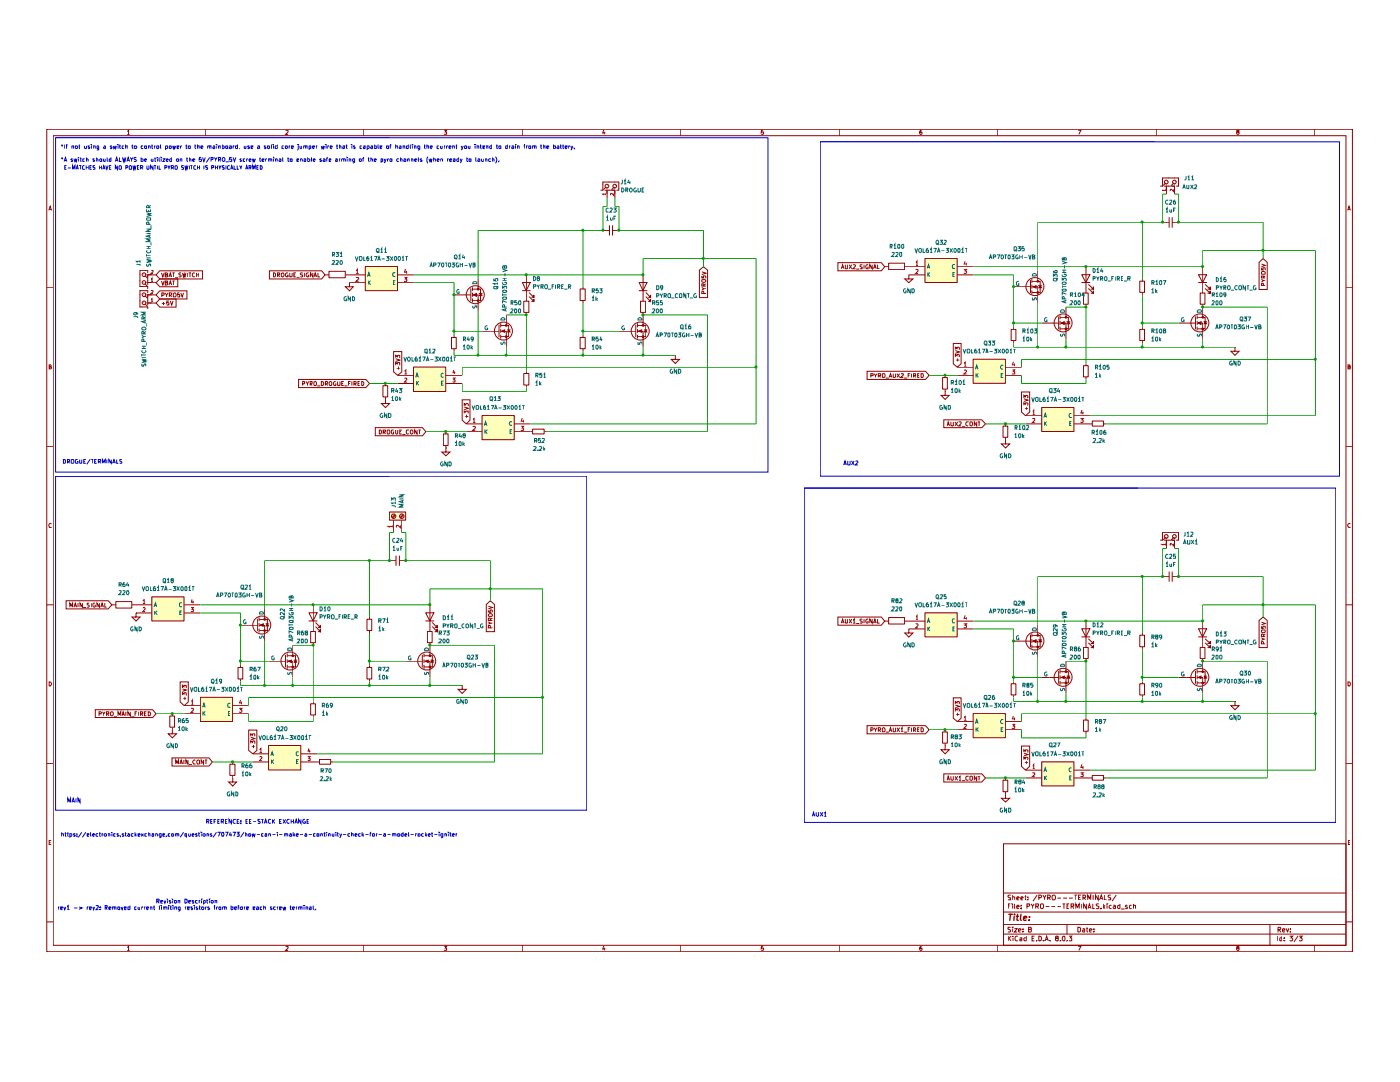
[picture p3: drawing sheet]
<svg xmlns="http://www.w3.org/2000/svg" width="279mm" height="216mm" viewBox="0 0 279 216" stroke-linecap="round" stroke-linejoin="round" font-family="sans-serif">
<g fill="none" stroke="#910000" stroke-width=".2">
<path d="M9.3 25.8h260.6v164.1h-260.6zM10.6 27.1h258v161.5h-258zM25.4 26.2l.3-.2v.8M25.4 26.8h.5M41 25.8v1.3M57 26.1h.5v.2l-.5 .5h.5M72.6 25.8v1.3M88.6 26h.5l-.2 .3 .2 .1v.3h-.5M104.2 25.8v1.3M120.5 25.9l-.2 .6h.5M120.7 26.3v.5M135.9 25.8v1.3"/>
<path d="M152.3 26h-.3l-.1 .4 .4-.1 .1 .4-.1 .1-.4-.1M167.5 25.8v1.3M183.9 26h-.2l-.2 .7 .2 .1 .3-.1-.1-.4h-.3l-.1 .2M199.1 25.8v1.3M215.2 26h.5l-.4 .8M230.8 25.8v1.3M246.9 26.3l-.1-.1 .1-.2h.3v.3l-.4 .2 .1 .3 .4-.1-.2-.4M262.4 25.8v1.3M9.3 57.4h1.3M9.7 42l.3-.8 .3 .8M9.8 41.8h.4M268.6 57.4h1.3"/>
<path d="M269 42l.2-.8 .3 .8M269 41.8h.4M9.8 73.2l.3-.1 .1-.2-.1-.1h-.3v.8h.3l.2-.3-.2-.1M269 73.2l.4-.1v-.2l-.4-.1v.8h.4l.1-.3-.2-.1M9.3 89.1h1.3M268.6 89.1h1.3M10.3 104.5a.42 .42 0 0 0-.6 .2 .42 .42 0 0 0 .2 .5h.4M269.5 104.5a.41 .41 0 0 0-.5 .2 .41 .41 0 0 0 .2 .5h.3M9.3 120.7h1.3M9.8 136.1a.44 .44 0 0 1 .5 .3 .44 .44 0 0 1-.2 .5h-.3zM268.6 120.7h1.3M269 136.1a.47 .47 0 0 1 .5 .3 .47 .47 0 0 1-.1 .5h-.4z"/>
<path d="M9.3 152.3h1.3M268.6 152.3h1.3M9.8 168.1h.3M10.2 167.7h-.4v.8h.4M200.3 168.4h68.3v20.2h-68.3zM200.3 178.2h68.3M201.7 178.7h-.5v.3l.4 .1 .1 .3-.1 .1h-.4M202.1 179l.3-.1 .1 .2v.4M202.1 178.6v.9M202.9 179.3l.5-.2-.1-.2-.4 .2v.3l.1 .1h.3M203.7 179.3l.5-.2-.1-.2-.4 .2v.3l.1 .1h.3M204.5 178.9h.3"/>
<path d="M204.6 178.6v.9h.2M205.2 179.5h.1M205.2 179v.1M207 178.6l-.8 1.2M207.3 179.1h.5v-.4l-.5-.1v.9M208.1 178.6l.4 .5 .2-.5M208.5 179.1v.4M209.1 179.1h.5v-.4l-.5-.1v.9M209.3 179.1l.3 .4M210 178.7l.2-.1 .3 .1a.7 .7 0 0 1 0 .8h-.4l-.1-.2zM211 179.2h.7M212.2 179.2h.7"/>
<path d="M213.3 179.2h.8M214.4 178.6h.6M214.7 178.6v.9M215.2 179.1h.4M215.7 178.6h-.5v.9h.5M216.1 179.1h.5v-.4l-.5-.1v.9M216.3 179.1l.4 .4M217.1 179.5v-.9l.3 .7 .3-.7v.9M218.2 178.6v.9M219.2 178.6v.9l-.6-.9v.9M219.4 179.5l.4-.9 .3 .9M219.6 179.3h.4"/>
<path d="M220.4 178.6v.9h.5M221.7 178.7h-.5v.3l.4 .1 .1 .3-.1 .1h-.5M222.8 178.6l-.9 1.2M269.1 168.1h.3M269.4 167.7h-.3v.8h.3M9.3 183.9h1.3M25.4 189l.3-.2v.8M25.4 189.6h.5M41 188.6v1.3M57 188.9h.5v.3l-.5 .4h.5M72.6 188.6v1.3M88.6 188.8h.5l-.2 .4h.2v.4h-.5"/>
<path d="M104.2 188.6v1.3M120.5 188.8l-.2 .6h.5M120.7 189.1v.5M135.9 188.6v1.3M152.3 188.8h-.3l-.1 .4h.4l.1 .3-.1 .1h-.4M167.5 188.6v1.3M183.9 188.8l-.2 .1-.2 .6 .2 .1 .3-.1-.1-.3h-.3l-.1 .1M199.1 188.6v1.3M200.3 186.4h68.3M200.3 184.5h68.3M200.3 182h68.3M201.2 186.8v.9"/>
<path d="M201.2 180.8h.3M201.4 187.2l.4 .5M201.6 180.4h-.4v.9M201.7 185h-.5v.4l.4 .2 .1 .2-.2 .2-.3-.1M201.8 186.8l-.6 .5M202 180.4h.1M202 180.6v.7M202.1 185v.1M202.1 185.3v.7M202.2 186.8v.1M202.2 187.1v.6M202.4 185.3h.6l-.6 .7h.6"/>
<path d="M202.4 180.4v.8l.2 .1M202.9 181l.5-.1-.1-.3-.4 .2v.4l.2 .1 .2-.1M203.1 186.9l-.3-.1-.2 .2v.5l.2 .2h.3M203.3 185.6h.4l-.1-.3-.3 .1v.4l.1 .2 .3-.1M203.5 187.1h.4v.6M203.8 181.2v.1M203.8 180.7v.1M203.9 187.3l-.4 .1v.3h.4M204.1 185.8v.2M204.1 185.4h.1M204.8 187.1l-.5 .2 .1 .4h.4M204.8 186.8v.9"/>
<path d="M204.9 180.8h.5v-.4h-.5v.9M205.3 185.4h.4l.1-.2-.5-.2v1h.4l.1-.4-.2-.2M205.8 180.4l.3 .4 .3-.4M206 187.3h.3M206.1 180.8v.5M206.4 186.8h-.4v.9h.4M206.7 180.8h.5v-.4h-.5v.9M206.8 187.7h.1M207 180.8l.2 .5M207.3 186.8l.5 .1 .1 .3-.1 .4-.3 .1h-.2zM207.7 180.5l.4-.1a.69 .69 0 0 1 0 .9l-.4-.1zM208.3 187.7h.1"/>
<path d="M208.6 187.7l.3-.9 .3 .9M208.7 187.5h.4M208.7 180.9h.7M209.6 187.7h.1M209.8 180.9h.8M210.8 187.2l-.2-.2 .2-.2 .4 .1v.2a.41 .41 0 0 0-.5 .6h.5v-.4l-.2-.1M211 180.9h.7M211.6 187.7h.1M212.1 180.4h.5M212.1 186.9l.2-.1 .2 .2v.5l-.2 .2a.56 .56 0 0 1-.2-.8zM212.3 180.4v.9M212.9 187.7h.1"/>
<path d="M212.9 180.8h.3M212.9 184.5v1.9M213.3 186.8h.6l-.3 .3 .3 .2v.4h-.6M213.3 180.4h-.4v.9h.4M213.8 180.8h.5v-.4h-.5v.9M214 180.8l.3 .5M214.7 181.3v-.9l.3 .6 .4-.6v.9M215.1 185h.4l.1 .2v.5l-.2 .3h-.3zM215.2 188.8h.5l-.4 .8M215.8 180.4v.9M216.1 185.4h.4v.6M216.5 185.6h-.4v.3h.4"/>
<path d="M216.8 180.4v.9l-.5-.9v.9M216.8 185.3h.3M216.9 185v.8l.2 .2M217.1 181.3l.3-.9 .3 .9M217.2 181h.5M217.4 185.6h.5l-.2-.3-.3 .1v.4l.1 .2 .3-.1M218.1 180.4v.9h.4M218.3 185.8v.2M218.3 185.4h.1M219.3 180.4l-.5 .1 .1 .3 .4 .1v.3l-.1 .1-.4-.1M219.7 181.2v.1M220.2 180.4v.9"/>
<path d="M220.3 180.9l.2 .4M220.5 180.6l-.3 .4M220.9 180.4h.1M220.9 180.6v.7M221.8 180.7l-.3-.1-.2 .2v.3l.2 .2 .3-.1M222.2 180.7l.3-.1 .1 .2v.5M222.6 180.9l-.4 .1 .1 .3 .3-.1M223.5 180.7l-.3-.1-.2 .2 .1 .4h.4M223.5 180.4v.9M223.7 181.4h.8M225 180.7l-.3-.1-.1 .2 .4 .2v.2h-.4M225.8 180.7l-.3-.1-.1 .2v.4l.1 .1 .3-.1"/>
<path d="M226.2 180.8l.2-.2 .2 .1v.6M226.2 180.4v.9M230.8 188.6v1.3M246.9 189.2l-.1-.2 .3-.2 .2 .2-.1 .2-.4 .1 .1 .3 .4-.1-.2-.3M253.4 184.5v4.1M255 186.8v.9M255.1 185.5l.4-.1 .1-.2-.5-.2v1M255.3 185.5l.3 .5M255.8 187.1l-.4 .1v.5h.4M255.8 186.8v.9M256 185.6h.4l-.1-.3-.3 .1v.4l.1 .2 .3-.1M256.3 187.7h.1"/>
<path d="M256.3 187.1v.2M256.7 185.3l.3 .7 .2-.7M257.4 186.8h.6l-.4 .3 .4 .2-.1 .4h-.5M257.5 185.8v.2M257.5 185.4h.1M259.1 186.7l-.8 1.2M259.3 186.8h.6l-.4 .3 .4 .2-.1 .4h-.5M262.4 188.6v1.3M268.6 183.9h1.3"/>
</g>
<path d="M201.3 182.4h.8M201.7 182.4l-.2 1.2M202.4 182.8l-.1 .8M202.5 182.4v.1M202.8 182.8h.5M203.1 182.4l-.2 1.2h.3M203.8 182.4l-.2 1.1 .2 .1M204.3 183.2l.6-.1-.1-.3-.4 .1-.2 .6 .2 .1h.4M205.4 183.6h.1M205.5 182.9v.1" fill="none" stroke="#910000" stroke-width=".27"/>
<g fill="#ffb">
<path d="M184.6 51.6h6.4v4.8h-6.4z"/>
<path d="M194.2 71.7h6.4v4.8h-6.4z"/>
<path d="M207.9 81.3h6.4v4.8h-6.4z"/>
<path d="M207.9 152h6.4v4.8h-6.4z"/>
<path d="M184.6 122.3h6.4v4.8h-6.4z"/>
<path d="M194.2 142.4h6.4v4.8h-6.4z"/>
<path d="M30.3 119.1h6.4v4.8h-6.4z"/>
<path d="M77.7 102.2h3.3v1.6h-3.3z"/>
<path d="M53.6 148.8h6.4v4.8h-6.4z"/>
<path d="M40 139.1h6.4v4.9h-6.4z"/>
<path d="M72.9 53.2h6.4v4.8h-6.4z"/>
<path d="M82.5 73.2h6.5v4.9h-6.5z"/>
<path d="M96.2 82.9h6.4v4.8h-6.4z"/>
</g>
<g fill="none" stroke="#910000" stroke-width=".2">
<path d="M227.5 136.4h.9v2.3h-.9zM227.5 126.7h.9v2.4h-.9zM228 126.3v.5M228 129.1v.5M228 136v.5M228 138.7v.5M236.8 135.2h1.8M238.6 133.9v2.5M238.9 133.7v.6M238.9 134.8v.7M238.9 136v.6M238.9 135.2h1.1v1.6"/>
<path d="M238.9 134h1.6v2.3h-1.6M239.1 135.2l.6-.3v.5zM240 133.6v.4M246.5 140v.8h.8l-.8 .8-.8-.8h.8M246.5 140h.1M251.3 123.8l.8-.7 .8 .7v5.4h-1.6zM251.8 127.3l.4 .2-.4 .3M251.8 125v.4h.3v-.4h.4l-.1 .4M251.8 124.1l.7 .3-.7 .3M251.8 125.7h.6l.1 .4-.3 .1h-.4zM252.2 128.5l-.1-.4h-.3v.4h.7M252.2 127l-.1-.4h-.3v.4h.7"/>
<path d="M252.2 127.5h.3M252.5 126.5l-.3 .3"/>
</g>
<path d="M239.1 135.1l.6-.2v.5z" fill="#910000"/>
<g fill="none" stroke="#910000" stroke-width=".2">
<path d="M240 136.1l.2 .2-.1 .1-.2-.1zM240.2 134.8l.6 .2M240.5 134.9l.3 .4h-.5z"/>
<circle cx="239.5" cy="135.1" r="1.8"/>
</g>
<path d="M239.9 136.1l.3 .1-.1 .2-.3-.2z" fill="#910000"/>
<path d="M240 133.9l.2 .1-.1 .2-.2-.2z" fill="none" stroke="#910000" stroke-width=".2"/>
<path d="M239.9 133.8l.3 .2-.1 .1-.3-.1z" fill="#910000"/>
<g fill="none" stroke="#910000" stroke-width=".2">
<path d="M176.6 53.2h.8M177.3 52.5h3.2v1.3h-3.2zM180.6 53.2h4M181.4 54.8v.9h.8l-.8 .7-.8-.7h.8M181.4 54.8h.1M181.4 54.8h3.2M184.6 51.6h6.4v4.8h-6.4zM191.1 53.2h3.1M191.1 54.8h3.1M203.9 57.2h1.8M205.7 56v2.4M205.9 55.8v.6"/>
<path d="M205.9 56.8v.7M205.9 58v.7M206 57.2h1.1v1.6M206 56.1h1.6v2.3h-1.6M206.2 57.2l.6-.2v.5zM207.1 55.7v.4M173 74.1h11.7l.7 .8-.7 .8h-11.7zM173.8 75l.5-.1v-.3h-.5v.7M174.5 74.6l.2 .4 .3-.4M174.7 75v.3M175.3 75l.5-.1v-.3h-.5v.7M175.5 75l.3 .3"/>
<path d="M176.1 74.6h.5v.4l-.1 .3-.4-.1zM176.8 75.4h.6M177.4 75.3l.3-.7 .3 .7M177.5 75.1h.4M178.3 74.6v.7l.4-.1v-.6M179 74.6l.5 .7M179.5 74.6l-.5 .7M179.8 74.6h.4l.1 .2-.5 .5h.5M180.4 75.4h.6M181.2 74.9h.3M181.6 74.6h-.4v.7M181.9 74.6v.7"/>
<path d="M182.3 75l.4-.1v-.3h-.4v.7M182.5 75l.2 .3M183.1 74.9h.3M183.5 74.6h-.4v.7h.4M183.8 74.6h.4l.1 .4-.1 .3h-.4zM188.1 75.3h1v2.3h-1zM188.6 78.2v.7h.8l-.8 .8-.8-.8h.8M188.6 78.2h.1M188.6 74.9v.5M188.6 77.7v.5M190.2 68.5h1.6v4.1l-.7 .7-.9-.7zM190.7 71.2v-.5l.3 .3 .1-.3h.2l.2 .2-.1 .3"/>
<path d="M190.7 70l.8 .2-.8 .3M190.7 69.8v-.5l.3 .2v-.2h.3l.2 .1-.1 .4M190.9 71.9h.6M191.1 71.5v.6M203.9 78.2h1.6v4l-.8 .8-.8-.8zM204.3 79.6l.9 .2-.9 .3M204.3 79.4v-.5l.3 .3 .1-.3 .4 .1 .1 .3-.2 .1M188.4 83.8h7.5l.8 .8-.8 .7h-7.5zM189 85l.2-.8 .3 .8M189.1 84.7h.3M189.8 84.2v.7l.2 .1 .2-.1v-.7M190.6 84.2l.5 .8"/>
<path d="M191.1 84.2l-.5 .8M191.4 84.2h.3l.1 .3-.5 .5h.5M192 85.1h.6M193.2 84.2h-.3l-.1 .2v.4l.2 .2 .2-.1M193.6 84.2h.4a.53 .53 0 0 1-.1 .8l-.3-.1zM194.9 84.2v.8l-.5-.8v.8M195.1 84.2h.5M195.4 84.2v.8M200.2 85h.9v2.3h-.9zM200.7 87.8v.8h.8l-.8 .8-.8-.8h.8M200.7 87.8h.1M200.7 84.6v.5"/>
<path d="M200.7 87.3v.5M204.3 80.9v-.5l.3 .3 .1-.3h.3l.2 .1-.2 .4M204.5 81.5h.7M204.8 81.2v.6M235.2 135.2h1.6M239.2 125.5h1.6l-.8 1.6zM239.2 127.1h1.6M239.5 129.2h1v2.2h-1zM240 123.9v5.3M240 131.5v2.1M240 136.8v1.6M240.5 128.3l1 .9v-.5v.5h-.5"/>
<path d="M240.5 127.5l1 .9v-.5v.5h-.5"/>
</g>
<path d="M185 53.6l.3-.8 .3 .8M185.1 53.4h.4M185.2 54.4v.8M185.2 54.7l.4 .5M185.6 54.4l-.4 .4M190.2 54.8h.3M190.5 54.4h-.3v.8h.3M190.5 52.9l-.1-.1a.49 .49 0 0 0-.2 .8l.3-.1M236.2 134.2a.37 .37 0 0 0-.4 .4 .37 .37 0 0 0 .5 .2v-.2h-.2M238.9 132.7l.3-.2h.4l.2 .2v.2h-.9zM239 137.3v.5h.4v-.4l.2-.1 .2 .1v.4" fill="none" stroke="#006665" stroke-width=".2"/>
<path d="M182.8 52.4l.2-.3v.9M182.8 53.8h.3l.1 .3-.5 .5h.5M182.8 53h.4M192.3 53.8h.6l-.3 .2 .3 .2-.1 .3h-.5M192.6 52.1l-.2 .6h.5M192.8 52.4v.6" fill="none" stroke="#b90000" stroke-width=".2"/>
<path d="M206.1 57.2l.6-.2v.5z" fill="#910000"/>
<g fill="none" stroke="#910000" stroke-width=".2">
<path d="M207 58.2l.3 .2-.1 .1-.3-.1zM207.2 56.9l.1 .1 .6 .1M207.6 57l.3 .4h-.6z"/>
<circle cx="206.5" cy="57.2" r="1.8"/>
</g>
<path d="M207 58.2l.2 .1v.2l-.3-.2z" fill="#910000"/>
<path d="M207 56l.3 .1-.1 .2-.3-.2z" fill="none" stroke="#910000" stroke-width=".2"/>
<path d="M207 56l.2 .1v.2l-.3-.2z" fill="#910000"/>
<g fill="none" stroke="#910000" stroke-width=".2">
<path d="M202.3 57.2h1.6M207.1 54v1.7M207.1 58.8v1.7M191.1 73.3h3.1M191.1 74.9h3.1M194.2 71.7h6.4v4.8h-6.4zM200.7 73.3h3.2M200.7 74.9h3.2M201.8 65.7h.9v2.3h-.9zM202.3 65.3v.5M202.3 68v.5M209.5 64.5h1.8"/>
<path d="M211.3 63.2v2.5M211.6 63v.6M211.6 64.1v.7M211.6 65.2v.7M211.6 64.5h1.1v1.6M211.6 63.3h1.6v2.3h-1.6M211.8 64.5l.6-.3v.5zM212.7 62.8v.5"/>
</g>
<path d="M203.3 56.2l-.2-.1-.3 .2v.5l.2 .1h.3v-.3h-.1M206.1 54.7a.43 .43 0 0 1 .5-.1 .43 .43 0 0 1 .2 .5h-.8zM206.1 59.4v.5h.3l.2-.5 .2 .2v.3M194.7 73.7l.2-.8 .3 .8M194.7 73.4h.4M194.8 74.5v.8M194.9 74.8l.4 .5M195.3 74.5l-.5 .5M199.8 74.8h.3M200.2 74.5h-.4v.8h.4M200.2 72.9h-.3l-.2 .3 .2 .5 .3-.1" fill="none" stroke="#006665" stroke-width=".2"/>
<path d="M192.4 72.5l.2-.2v.8M192.4 74l.3-.2 .2 .3-.6 .5h.6M192.4 73.1h.5M202 73.8h.5l-.3 .4h.3v.4h-.5M202.2 72.2l-.2 .6h.6M202.4 72.5v.6" fill="none" stroke="#b90000" stroke-width=".2"/>
<path d="M211.8 64.4l.6-.2v.5z" fill="#910000"/>
<g fill="none" stroke="#910000" stroke-width=".2">
<path d="M212.7 65.5l.2 .1-.1 .2-.2-.2zM212.9 64.1l.6 .1v.1M213.2 64.2l.3 .4h-.6z"/>
<circle cx="212.2" cy="64.4" r="1.8"/>
</g>
<path d="M212.6 65.4l.3 .2-.1 .1-.3-.1z" fill="#910000"/>
<path d="M212.7 63.2l.2 .1-.1 .2-.2-.2z" fill="none" stroke="#910000" stroke-width=".2"/>
<path d="M212.6 63.1l.3 .2-.1 .1-.3-.1z" fill="#910000"/>
<g fill="none" stroke="#910000" stroke-width=".2">
<path d="M231.6 37.1h.4v-1.6h3.2v1.6h-.4M232.3 37.1h2.1v1.6M232.6 36.5l-.5 .5M232.8 36.7h.1M232.8 37.1v.7M232.8 37.2v1.5M233 36.2h-.1M234.3 36.5l-.6 .5M234.4 36.7h.1M234.6 36.2h-.1M167.2 52.4h8.7l.7 .8-.7 .8h-8.7zM167.9 53.6l.3-.8 .2 .8"/>
<path d="M168 53.4h.4M168.7 52.8l.1 .8h.3v-.8M169.5 52.8l.5 .8M170 52.8l-.5 .8M170.3 52.9l.2-.1 .2 .3-.5 .5h.5M170.9 53.7h.6M172.1 52.9h-.4l-.1 .2 .4 .2 .1 .2-.1 .1h-.4M172.4 52.8v.8M173.2 52.9a.42 .42 0 0 0-.4 .2 .42 .42 0 0 0 .1 .5h.3v-.3h-.1M174.1 52.8v.8l-.5-.8v.8M174.3 53.6l.3-.8 .3 .8M174.4 53.4h.4"/>
<path d="M175.1 52.8v.8h.5M215.9 54.8h1.6l-.8 1.6zM215.9 56.4h1.6M216.2 58.5h1v2.2h-1zM216.7 53.2v5.3M217.2 57.6l1 .9v-.5v.5h-.5M217.2 56.7l1 1v-.5v.5h-.5M227.5 56.1h.9v2.2h-.9zM228 55.7v.4M228 58.4v.4M232 44.4h1.3M233.3 43.4v2"/>
<path d="M233.9 43.4v2M233.9 44.4h1.3M207.9 64.5h1.6M212.7 61.3v1.5M212.7 66.1v1.6M216.2 73h1v2.2h-1zM216.7 60.7v.6M216.7 72.5v.5M216.7 75.2v.5M227.5 65.7h.9v2.3h-.9zM228 65.3v.5M228 68v.5"/>
<path d="M236.8 64.5h1.8M238.6 63.2v2.5M238.9 63v.6M238.9 64.1v.7M238.9 65.2v.7M238.9 64.5h1.1v1.6M238.9 63.3h1.6v2.3h-1.6M239.1 64.5l.6-.3v.5zM240 62.8v.5M246.5 69.3v.8h.8l-.8 .8-.8-.8h.8M246.5 69.3h.1M204.7 83h3.2"/>
<path d="M204.7 84.6h3.2M207.9 81.3h6.4v4.8h-6.4zM214.4 83h3.1M214.4 84.6h3.6M218 84h2.2v1h-2.2zM220.3 84.6h.5"/>
<circle cx="232.8" cy="36.3" r=".37"/>
<circle cx="234.4" cy="36.3" r=".37"/>
</g>
<path d="M208.9 63.5l-.2-.1-.2 .2 .1 .6h.3v-.3h-.1M211.7 62l.6-.2 .2 .5h-.8zM211.7 66.6v.4l.1 .1 .5-.5 .2 .2-.1 .3M208.3 83.3l.3-.8 .3 .8M208.4 83.1h.4M208.5 84.1v.8M208.5 84.4l.4 .5M208.9 84.1l-.4 .5M213.5 84.5h.3M213.8 84.1h-.3v.8h.3M213.8 82.6a.42 .42 0 0 0-.5 .2 .42 .42 0 0 0 .2 .5l.3-.1" fill="none" stroke="#006665" stroke-width=".2"/>
<path d="M232.6 38h-.7l.2 .1M232.6 37.8v.3M234.2 37.8v.4l-.4-.4h-.2v.3M206.1 82.1l.2-.2v.8M206.1 83.6l.3-.1 .1 .3-.5 .5h.5M206.1 82.7h.4M215.6 83.5h.6l-.3 .3 .3 .2-.1 .2-.3 .1-.2-.1M215.9 81.8l-.2 .6h.5M216.1 82.1v.6" fill="none" stroke="#b90000" stroke-width=".2"/>
<path d="M239.1 64.4l.6-.2v.5z" fill="#910000"/>
<g fill="none" stroke="#910000" stroke-width=".2">
<path d="M240 65.5l.2 .1-.1 .2-.2-.2zM240.2 64.1l.6 .1v.1M240.5 64.2l.3 .4h-.5z"/>
<circle cx="239.5" cy="64.4" r="1.8"/>
</g>
<path d="M239.9 65.4l.3 .2-.1 .1-.3-.1z" fill="#910000"/>
<path d="M240 63.2l.2 .1-.1 .2-.2-.2z" fill="none" stroke="#910000" stroke-width=".2"/>
<path d="M239.9 63.1l.3 .2-.1 .1-.3-.1z" fill="#910000"/>
<g fill="none" stroke="#910000" stroke-width=".2">
<path d="M239.2 54.8h1.6l-.8 1.6zM239.2 56.4h1.6M239.5 58.5h1v2.2h-1zM240 53.2v5.3M240.5 57.6l1 .9v-.5v.5h-.5M240.5 56.7l1 1v-.5v.5h-.5M251.3 52.3l.8-.7 .8 .7v5.5h-1.6zM251.8 55.7l.4 .3-.4 .3M251.8 54.3l.2-.1h.4l.1 .4-.1 .1h-.6zM251.8 53.4v.4l.3 .1v-.5h.3v.5M251.8 52.7l.7 .3-.7 .2M252.2 56.9l-.1-.4-.3 .1v.3h.7"/>
<path d="M252.2 55.5l-.1-.4h-.3v.4h.7M252.2 56h.3M252.5 55.1l-.3 .2M235.2 64.5h1.6M240 60.7v2.1M240 66.1v1.6M231.6 107.8h.4v-1.6h3.2v1.6h-.4M232 115.1h1.3M232.3 107.8h2.1v1.6M232.6 107.2l-.5 .5M232.8 107.3v.1M232.8 107.8v.7"/>
<path d="M232.8 107.8v1.6M233 106.9h-.1M233.3 114.1v1.9M233.9 114.1v1.9M233.9 115.1h1.3M234.3 107.2l-.6 .5M234.4 107.3v.1M234.6 106.9h-.1M167.2 123.1h8.7l.7 .8-.7 .9h-8.7zM167.9 124.3l.3-.8 .2 .8M168 124.1h.4M168.7 123.5v.8h.1h.3v-.8"/>
<path d="M169.5 123.5l.5 .8M170 123.5l-.5 .8M170.3 123.8l.2-.3v.8M170.3 124.3h.4M170.9 124.4h.6M172.1 123.6l-.3-.1-.2 .2 .5 .5-.1 .1h-.4M172.4 123.5v.8M173.2 123.6a.36 .36 0 0 0-.4 .3 .36 .36 0 0 0 .4 .4v-.3h-.1M174.1 123.5v.8l-.5-.8v.8M174.3 124.3l.3-.8 .3 .8M174.4 124.1h.4M175.1 123.5v.8h.5"/>
<path d="M176.6 123.9h.8M177.3 123.2h3.2v1.3h-3.2zM180.6 123.9h4M181.4 125.5v.8h.8l-.8 .8-.8-.8h.8M181.4 125.5h.1M181.4 125.5h3.2M184.6 122.3h6.4v4.8h-6.4zM190.2 139.2h1.6v4.1l-.7 .7-.9-.7zM191.1 123.9h3.1M191.1 125.5h3.1M203.9 127.9h1.8M205.7 126.7v2.4"/>
<path d="M205.9 126.5v.6M205.9 127.6v.6M205.9 128.7v.6M206 127.9h1.1v1.7M206 126.8h1.6v2.3h-1.6M206.2 127.9l.6-.2v.5zM207.1 126.3v.5M215.9 125.5h1.6l-.8 1.6zM215.9 127.1h1.6M216.2 129.2h1v2.2h-1zM216.7 123.9v5.3M216.7 131.5v.4"/>
<path d="M217.2 128.3l1 .9v-.5v.5h-.5M217.2 127.5l1 .9v-.5v.5h-.5M173 144.8h11.7l.7 .8-.7 .8h-11.7zM173.8 145.7h.3l.2-.4-.5-.1v.8M174.5 145.2l.2 .5 .3-.5M174.7 145.7v.3M175.3 145.7h.3l.2-.4-.5-.1v.8M175.5 145.7l.3 .3M176.2 145.2h.2a.53 .53 0 0 1 .1 .8h-.4v-.7zM176.8 146.1h.6M177.4 146l.3-.8 .3 .8M177.5 145.8h.4"/>
<path d="M178.3 145.2v.8l.4-.1v-.7M179 145.2l.5 .8M179.5 145.2l-.5 .8M179.8 145.5l.2-.3v.8M179.8 146h.5M180.4 146.1h.6M181.2 145.6h.3M181.6 145.2h-.4v.8M181.9 145.2v.8M182.3 145.7l.4-.2-.1-.3h-.3v.8M182.5 145.7l.2 .3M183.1 145.6h.3"/>
<path d="M183.5 145.2h-.4v.8h.4M183.8 145.2a.47 .47 0 0 1 .5 .3 .47 .47 0 0 1-.1 .5h-.4zM188.4 154.4h7.5l.8 .8-.8 .8h-7.5zM189 155.7l.2-.8 .3 .8M189.1 155.4h.3M189.8 154.9v.6l.2 .2 .2-.1v-.7M190.6 154.9l.5 .8M190.7 142v-.6l.3 .3v-.2l.3-.1 .2 .2-.1 .4M190.7 140.7l.8 .2-.8 .3M190.7 140.5v-.5l.3 .3 .1-.3h.3v.5M190.9 142.6h.6M191.1 142.2v.6"/>
<path d="M191.1 154.9l-.5 .8M191.4 155.1l.2-.2v.8M191.4 155.7h.4M192 155.8h.6M193.2 155l-.3-.1-.1 .2 .1 .5 .2 .1 .1-.1M193.6 155h.4a.54 .54 0 0 1-.1 .7l-.3-.1zM194.9 154.9v.8l-.5-.8v.8M195.1 154.9h.5M195.4 154.9v.8M203.9 148.9h1.6v4l-.8 .8-.8-.8zM204.3 151.6v-.5l.3 .3 .1-.3h.3l.2 .1-.2 .4M204.3 150.3l.9 .3-.9 .2"/>
<path d="M204.3 150.1v-.5l.3 .3 .1-.3 .4 .1 .1 .3-.2 .1M204.5 152.2h.7M204.7 155.2h3.2M204.7 153.7h3.2M204.8 151.8v.7M207.9 152h6.4v4.8h-6.4zM214.4 155.2h3.6M214.4 153.7h3.1M218 154.7h2.2v1h-2.2zM220.3 155.2h.5"/>
<circle cx="232.8" cy="107" r=".37"/>
<circle cx="234.4" cy="107" r=".37"/>
</g>
<g fill="none" stroke="#006665" stroke-width=".2">
<path d="M236.2 63.5a.42 .42 0 0 0-.4 .2 .42 .42 0 0 0 .1 .5l.4-.1v-.2h-.2M239 62l.6-.2 .2 .2v.3h-.9zM239 66.6v.4h.4v-.3l.2-.1 .2 .1v.4M185 124.3l.3-.8 .3 .8M185.1 124.1h.4M185.2 125.1v.8M185.2 125.4l.4 .5M185.6 125.1l-.4 .5M190.2 125.5h.3M190.5 125.1h-.3v.8h.3M190.5 123.5a.42 .42 0 0 0-.5 .3 .42 .42 0 0 0 .2 .5l.3-.1M208.3 154l.3-.8 .3 .8"/>
<path d="M208.4 153.8h.4M208.5 154.8v.8M208.5 155.2l.4 .4M208.9 154.8l-.4 .5M213.5 155.2h.3M213.8 154.8h-.3v.8h.3M213.8 153.3a.36 .36 0 0 0-.5 .3 .36 .36 0 0 0 .5 .3"/>
</g>
<g fill="none" stroke="#b90000" stroke-width=".2">
<path d="M232.6 108.6h-.7l.2 .2M232.6 108.5v.3M234.2 108.5v.4l-.4-.4-.3 .1 .1 .2M182.8 123.1l.2-.2v.8M182.8 124.5h.3l.1 .3-.5 .5h.5M182.8 123.7h.4M192.3 124.5h.6l-.3 .3 .3 .1-.1 .3-.3 .1-.2-.1M192.6 122.8l-.2 .6h.5M192.8 123.1v.6M206.1 152.8l.2-.2v.8M206.1 154.3l.3-.1 .1 .4-.5 .4h.5M206.1 153.4h.4"/>
<path d="M215.6 154.2h.6l-.3 .3 .3 .1-.1 .4-.5-.1M215.9 152.5l-.2 .6h.5M216.1 152.9v.5"/>
</g>
<path d="M206.1 127.9l.6-.3v.6z" fill="#910000"/>
<g fill="none" stroke="#910000" stroke-width=".2">
<path d="M207 128.9l.3 .2-.1 .1-.3-.1zM207.2 127.6l.7 .1v.1M207.6 127.7l.3 .4h-.6z"/>
<circle cx="206.5" cy="127.9" r="1.8"/>
</g>
<path d="M207 128.9l.2 .2v.1l-.3-.1z" fill="#910000"/>
<path d="M207 126.6l.3 .2-.1 .1-.3-.1z" fill="none" stroke="#910000" stroke-width=".2"/>
<path d="M207 126.6l.2 .1v.2l-.3-.2z" fill="#910000"/>
<path d="M202.3 127.9h1.6M207.1 124.8v1.5M207.1 129.6v1.5M209.5 135.2h1.8M211.3 133.9v2.5M211.6 133.7v.6M211.6 134.8v.7M211.6 136v.6M211.6 135.2h1.1v1.6M211.6 134h1.6v2.3h-1.6M211.8 135.2l.6-.3v.5zM212.7 133.6v.4" fill="none" stroke="#910000" stroke-width=".2"/>
<path d="M203.3 126.9h-.2l-.3 .2 .2 .6h.3v-.4h-.1M206.1 125.4l.5-.1 .2 .5h-.8zM206.1 130.1l-.1 .3 .2 .2 .5-.5 .1 .1v.4" fill="none" stroke="#006665" stroke-width=".2"/>
<path d="M211.8 135.1l.6-.2v.5z" fill="#910000"/>
<g fill="none" stroke="#910000" stroke-width=".2">
<path d="M212.7 136.1l.2 .2-.1 .1-.2-.1zM212.9 134.8l.6 .2M213.2 134.9l.3 .4h-.6z"/>
<circle cx="212.2" cy="135.1" r="1.8"/>
</g>
<path d="M212.6 136.1l.3 .1-.1 .2-.3-.2z" fill="#910000"/>
<path d="M212.7 133.9l.2 .1-.1 .2-.2-.2z" fill="none" stroke="#910000" stroke-width=".2"/>
<path d="M212.6 133.8l.3 .2-.1 .1-.3-.1z" fill="#910000"/>
<g fill="none" stroke="#910000" stroke-width=".2">
<path d="M36 136.1h1.6v4l-.8 .7-.8-.7zM36.4 138.7v-.5l.3 .3 .1-.3h.3v.5M36.4 137.5l.8 .2-.8 .3M36.4 137.3v-.6l.3 .3 .1-.3 .4 .1-.1 .5M36.6 139.3h.6M36.9 139v.7M82.6 131.9h1.7M84.3 130.7v2.4M84.6 130.5v.6M84.6 131.6v.6M84.6 132.7v.7M84.7 131.9h1.1v1.7"/>
<path d="M84.7 130.8h1.6v2.3h-1.6M84.9 131.9l.6-.2v.5zM85.8 130.4v.4M97 120.6l.9-.7 .8 .7v5.4h-1.7zM97.5 124.1l.4 .2-.4 .2M97.5 122.7l.5-.3 .3 .3v.2l-.2 .1h-.5zM97.5 121.8v.3l.4 .1-.1-.4 .3-.1 .2 .1-.1 .4M97.5 121l.8 .2-.8 .3M97.9 125.3v-.4l-.4-.1v.5h.8M97.9 123.8v-.4l-.4-.1v.5h.8M97.9 124.3h.4M98.3 123.3l-.4 .3"/>
<path d="M201.8 136.4h.9v2.3h-.9zM202.3 136v.5M202.3 138.7v.5M207.9 135.2h1.6M212.7 131.9v1.7M212.7 136.8v1.6M19 141.6h11.5l.6 .8-.6 .8h-11.5zM19.8 142.4h.4v-.2l-.4-.2v.8M20.4 142l.3 .4 .3-.4M20.7 142.4v.4M21.3 142.4h.4v-.3l-.4-.1v.8M21.5 142.4l.2 .4"/>
<path d="M22.2 142h.2l.2 .3-.2 .5-.3-.1v-.5zM22.7 142.9h.7M23.6 142.8v-.8l.2 .6 .3-.6v.8M24.4 142.8l.2-.8 .2 .8M24.4 142.6h.4M25.1 142v.8M26 142v.8l-.5-.8v.8M26.2 142.9h.6M26.9 142.4h.3M27.4 142h-.5v.8M27.7 142v.8M28 142.4h.4l.1-.3-.5-.1v.8"/>
<path d="M28.2 142.4l.3 .4M28.8 142.4h.3M29.2 142h-.4v.8h.4M29.6 142a.41 .41 0 0 1 .5 .4 .41 .41 0 0 1-.5 .4zM34.3 151.2h7.4l.7 .8-.7 .9h-7.4zM35.1 152.5v-.9l.2 .7 .3-.7v.9M35.9 152.5l.3-.9 .2 .9M36 152.3h.4M36.7 151.6v.9M37.5 151.6v.9l-.4-.9v.9M37.7 152.5h.6M39 151.7l-.3-.1-.2 .4 .2 .5 .3-.1"/>
<path d="M39.5 151.6l.3 .2v.5l-.1 .2h-.3a.53 .53 0 0 1 .1-.9zM40.6 151.6v.9l-.4-.9v.9M40.9 151.6h.5M41.1 151.6v.9M49.6 145.7h1.7v4l-.9 .7-.8-.7zM50 148.3v-.5l.4 .3 .1-.3 .4 .1-.1 .4M50 147.1l.9 .3-.9 .2M50 146.9v-.5l.4 .3v-.3h.4v.5M50.2 149h.7M50.6 148.7v.6M188.1 146.1h1v2.2h-1zM188.6 148.8v.8h.8l-.8 .8-.8-.8h.8"/>
<path d="M188.6 148.8h.1M188.6 145.6v.5M188.6 148.3v.5M191.1 144h3.1M191.1 145.6h3.1M194.2 142.4h6.4v4.8h-6.4zM200.2 155.7h.9v2.3h-.9zM200.7 158.5v.8h.8l-.8 .7-.8-.7h.8M200.7 158.5h.1M200.7 155.2v.5M200.7 158v.5M200.7 144h3.2"/>
<path d="M200.7 145.6h3.2M216.2 143.7h1v2.2h-1zM216.7 143.2v.5M216.7 146v.4"/>
</g>
<path d="M208.9 134.2l-.2-.1-.2 .2v.4l.2 .2 .2-.1v-.2h-.1M211.7 132.7l.2-.2h.4l.2 .4h-.8zM211.7 137.3v.4l.1 .1 .5-.5 .2 .2-.1 .3M194.7 144.4l.2-.8 .3 .8M194.7 144.1h.4M194.8 145.2v.8M194.9 145.5l.4 .5M195.3 145.2l-.5 .4M199.8 145.5h.3M200.2 145.2h-.4v.8h.4M200.2 143.6h-.3l-.2 .3 .2 .5 .3-.1" fill="none" stroke="#006665" stroke-width=".2"/>
<path d="M192.4 143.2l.2-.2v.7M192.4 144.6l.3-.1 .2 .3-.6 .5h.6M192.4 143.7h.5M202 144.5h.5l-.3 .4h.3v.4h-.5M202.2 142.9l-.2 .5h.6M202.4 143.2v.5" fill="none" stroke="#b90000" stroke-width=".2"/>
<path d="M84.8 131.9l.6-.2v.5z" fill="#910000"/>
<g fill="none" stroke="#910000" stroke-width=".2">
<path d="M85.7 132.9l.3 .2-.1 .1-.3-.1zM85.9 131.7l.7 .1M86.3 131.7l.2 .4h-.5z"/>
<circle cx="85.2" cy="131.9" r="1.8"/>
</g>
<path d="M85.7 132.9l.2 .1v.2l-.3-.2z" fill="#910000"/>
<path d="M85.7 130.7l.3 .1-.1 .2-.3-.2z" fill="none" stroke="#910000" stroke-width=".2"/>
<path d="M85.7 130.7l.2 .1v.2l-.3-.2z" fill="#910000"/>
<g fill="none" stroke="#910000" stroke-width=".2">
<path d="M77.7 111.9h1.3M79 110.9v1.9M79.7 110.9v1.9M79.7 111.9h1.3M55.3 131.9h1.7M57 130.7v2.4M57.3 130.5v.6M57.3 131.6v.6M57.3 132.7v.7M57.4 131.9h1v1.7M57.4 130.8h1.6v2.3h-1.6M57.5 131.9l.7-.2v.5z"/>
<path d="M58.4 130.4v.4M61.7 122.3h1.6l-.8 1.6zM61.7 123.9h1.6M62 126h.9v2.2h-.9zM62.5 120.7v5.3M62.5 128.3v.4M63 125l.9 1v-.5v.5h-.4M63 124.2l.9 1v-.4v.4h-.4M73.2 133.2h1v2.3h-1zM73.2 123.6h1v2.2h-1zM73.7 123.1v.5M73.7 125.8v.5"/>
<path d="M73.7 132.7v.5M73.7 135.5v.5M81 131.9h1.6M85 122.3h1.6l-.8 1.6zM85 123.9h1.6M85.3 126h.9v2.2h-.9zM85.8 120.7v5.3M85.8 128.3v2.1M85.8 133.6v1.6M86.3 125l.9 1v-.5v.5h-.4M86.3 124.2l.9 1v-.4v.4h-.4"/>
</g>
<path d="M82 130.9l-.5 .1v.5l.2 .2h.3v-.4h-.1M84.8 129.4a.43 .43 0 0 1 .5-.1 .43 .43 0 0 1 .2 .5h-.8zM84.8 134.2v.4h.3l.1-.4h.3v.4" fill="none" stroke="#006665" stroke-width=".2"/>
<path d="M57.5 131.9l.6-.2v.5z" fill="#910000"/>
<g fill="none" stroke="#910000" stroke-width=".2">
<path d="M58.4 132.9l.2 .2-.1 .1-.2-.1zM58.6 131.7l.7 .1M59 131.7l.2 .4h-.5z"/>
<circle cx="57.9" cy="131.9" r="1.8"/>
</g>
<path d="M58.3 132.9l.3 .1-.1 .2-.3-.2z" fill="#910000"/>
<path d="M58.4 130.7l.2 .1-.1 .2-.2-.2z" fill="none" stroke="#910000" stroke-width=".2"/>
<path d="M58.3 130.7l.3 .1-.1 .2-.3-.2z" fill="#910000"/>
<g fill="none" stroke="#910000" stroke-width=".2">
<path d="M49.6 124.8h1.8M51.4 123.5v2.4M51.7 123.2v.7M51.7 124.4v.6M51.7 125.5v.6M51.7 124.8h1.1v1.5M51.7 123.6h1.7v2.2h-1.7M51.9 124.8l.6-.3v.5zM52.8 123.1v.5M53.6 131.9h1.7M58.4 128.7v1.7M58.4 133.6v1.6"/>
<path d="M62.5 140v.5M92.2 136.8v.8h.9l-.9 .8-.8-.8h.8M92.2 136.8h.1M62 140.4h.9v2.3h-.9zM62.5 142.7v.5M63.3 152h.5M63.8 151.5h2.2v1h-2.2zM66 152h.5"/>
</g>
<path d="M54.6 130.9l-.4 .1v.5l.2 .2 .3-.1v-.3h-.1M57.4 129.4a.47 .47 0 0 1 .5-.1 .47 .47 0 0 1 .3 .5h-.8zM57.4 134.2l.1 .4 .3-.1 .1-.3 .3 .1v.3" fill="none" stroke="#006665" stroke-width=".2"/>
<path d="M51.8 124.7l.7-.3v.5z" fill="#910000"/>
<g fill="none" stroke="#910000" stroke-width=".2">
<path d="M52.7 125.7l.3 .1-.1 .2-.3-.2zM53 124.4l.6 .1M53.4 124.5l.2 .4h-.5z"/>
<circle cx="52.2" cy="124.7" r="1.8"/>
</g>
<path d="M52.7 125.7l.3 .1-.1 .2-.3-.2z" fill="#910000"/>
<path d="M52.7 123.4l.3 .2-.1 .1-.3-.1z" fill="none" stroke="#910000" stroke-width=".2"/>
<path d="M52.7 123.4l.3 .2-.1 .1-.3-.1z" fill="#910000"/>
<g fill="none" stroke="#910000" stroke-width=".2">
<path d="M119.9 38h.4v-1.7h3.2v1.7h-.4M120.7 38h2v.6M121 37.3l-.6 .5M121.1 37.4v.1M121.1 38l.1 1.5M121.3 37h.1M122.6 37.3l-.6 .5M122.7 37.4v.1M122.7 38v1.5M122.9 37h.1M97.9 66.1h1.7M99.6 64.8v2.4"/>
<path d="M99.9 64.6v.6M99.9 65.7v.6M99.9 66.9v.6M100 66.1h1v1.6M100 64.9h1.5v2.3h-1.5M100.1 66.1l.6-.3v.5zM101 64.5v.4M13.2 119.9h8.4l.7 .8-.7 .8h-8.4zM30.3 119.1h6.4v4.8h-6.4zM77.7 102.2h3.3v1.6h-3.3zM78.6 103.8v2.5M78.8 102.7l-.6 .6"/>
<path d="M78.9 102.8l-.5 .5M80.2 103.8v2.5M80.4 102.7l-.6 .6M80.5 102.8l-.5 .5M13.9 121.2v-.9l.3 .6 .3-.6v.9M14.8 121.2l.2-.9 .3 .9M14.8 120.9h.4M15.6 120.3v.9M16.4 120.3v.9l-.4-.9v.9M16.6 121.2h.6M17.8 120.3l-.4 .1v.2l.4 .2-.1 .4-.3-.1M18.2 120.3v.9"/>
<path d="M19 120.3h-.3l-.2 .3v.4l.3 .2 .2-.2v-.2h-.1M19.8 120.3v.9l-.4-.9v.9M20.1 121.2l.3-.9 .2 .9M20.2 120.9h.4M20.9 120.3v.9h.4M22.3 120.7h.9M23.1 120h3.2v1.3h-3.2zM26.3 120.7h4M27.1 122.3v.8h.9l-.9 .8-.8-.8h.8M27.1 122.3h.1M27.1 122.3h3.2M36.8 120.7h3.2"/>
<path d="M36.8 122.3h3.2M40 139.1h6.4v4.9h-6.4zM47.5 133.2h.9v2.3h-.9zM48 124.8h1.6M48 132.7v.5M48 135.5v.5M52.8 121.5v1.6M52.8 126.3v1.6M33.9 142.9h.9v2.2h-.9zM34.4 145.6v.8h.8l-.8 .8-.8-.8h.8M34.4 145.6h.1M34.4 142.4v.5"/>
<path d="M34.4 145.1v.5M36.8 140.8h3.2M36.8 142.4h3.2M45.9 152.5h1v2.2h-1zM46.5 155.2v.8h.7l-.7 .9-.9-.9h.9M46.5 155.2h.1M46.5 152v.5M46.5 154.8v.4M46.5 140.8h3.1M46.5 142.4h3.1M50.4 150.4h3.2M50.4 152h3.2"/>
<path d="M53.6 148.8h6.4v4.8h-6.4zM60.1 150.4h3.2M60.1 152h3.2"/>
<circle cx="121.1" cy="37.1" r=".37"/>
<circle cx="122.7" cy="37.1" r=".37"/>
<circle cx="78.6" cy="103" r=".44"/>
<circle cx="80.2" cy="103" r=".44"/>
</g>
<g fill="none" stroke="#006665" stroke-width=".2">
<path d="M30.7 121.1l.3-.8 .3 .8M30.9 120.8h.3M30.9 121.9v.8M31 122.2l.3 .5M31.3 121.9l-.4 .4M35.9 122.2h.3M36.3 121.9h-.4v.8h.4M36.3 120.3h-.3l-.2 .2v.4l.3 .2 .2-.1M49 123.7h-.2l-.2 .3 .2 .5 .3-.1v-.3h-.1M51.8 126.9l.1 .5 .4-.5h.2l.1 .2-.1 .3M51.9 122.1a.47 .47 0 0 1 .5 0 .47 .47 0 0 1 .2 .4h-.8zM40.4 141.1l.3-.8 .3 .8"/>
<path d="M40.5 140.9h.4M40.5 142v.8M40.6 142.3l.4 .5M41 142l-.5 .4M45.6 142.4h.2M45.9 142h-.3v.8h.3M45.9 140.5v-.1a.42 .42 0 0 0-.5 .2 .42 .42 0 0 0 .2 .5h.3M54 150.8l.3-.8 .3 .8M54.2 150.6h.3M54.2 151.6v.8M54.3 152l.3 .4M54.6 151.6l-.4 .4"/>
<path d="M59.2 152h.3M59.6 151.6h-.4v.8h.4M59.6 150.1l-.3-.1-.2 .2v.4l.3 .2 .2-.1"/>
</g>
<g fill="none" stroke="#b90000" stroke-width=".2">
<path d="M120.9 38.7h-.6l.1 .2M120.9 38.6v.3M122.5 38.6v.4l-.4-.4h-.2v.3M28.5 119.9l.3-.2v.7M38.3 119.6l-.1 .5h.5M38.5 119.9v.5M78.3 105h-.8l.2 .2M78.3 104.8v.4M79.9 104.8v.5l-.5-.5h-.2v.4M28.5 121.3l.3-.1 .2 .2-.5 .6h.5M28.5 120.4h.5M38.1 121.2h.5l-.3 .4h.3v.4h-.5"/>
<path d="M38.2 139.9l.2-.2v.8M48 139.7l-.2 .6h.5M48.2 140v.5M38.2 141.4l.3-.1 .1 .4-.5 .5h.5M38.2 140.5h.4M47.7 141.3h.6l-.3 .3 .3 .2-.1 .3h-.5M51.8 149.6l.3-.3v.9M51.8 151h.3l.2 .1-.5 .7h.5M51.8 150.2h.5M61.4 151h.5l-.3 .3 .3 .1v.3h-.5M61.6 149.3l-.1 .6h.5M61.8 149.6v.6"/>
</g>
<path d="M100.1 66.1l.6-.3v.5z" fill="#910000"/>
<g fill="none" stroke="#910000" stroke-width=".2">
<path d="M101 67l.2 .2-.1 .1-.2-.1zM101.2 65.8l.7 .1M101.5 65.8l.3 .4h-.5z"/>
<circle cx="100.5" cy="66.1" r="1.8"/>
</g>
<path d="M100.9 67l.3 .1-.1 .2-.3-.2z" fill="#910000"/>
<path d="M101 64.8l.2 .1-.1 .2-.2-.2z" fill="none" stroke="#910000" stroke-width=".2"/>
<path d="M100.9 64.8l.3 .1-.1 .2-.3-.2z" fill="#910000"/>
<path d="M92.2 58.8h1.8M94 57.6v2.4M94.3 57.4v.6M94.3 58.5v.7M94.3 59.6v.6M94.3 58.8h1.1v1.7M94.3 57.7h1.6v2.3h-1.6M94.5 58.8l.6-.2v.5zM95.4 57.2v.5M96.2 66.1h1.7M101 62.8v1.7M101 67.7v1.6" fill="none" stroke="#910000" stroke-width=".2"/>
<path d="M97.3 65.1a.37 .37 0 0 0-.5 .4 .37 .37 0 0 0 .5 .3v-.3h-.2M100 63.7l.4-.3 .4 .2v.3h-.8zM100 68.3v.2l.2 .2 .3-.4h.2l.1 .4" fill="none" stroke="#006665" stroke-width=".2"/>
<path d="M94.4 58.8l.6-.3v.6z" fill="#910000"/>
<g fill="none" stroke="#910000" stroke-width=".2">
<path d="M95.3 59.8l.3 .2-.1 .1-.2-.1zM95.6 58.5l.6 .1v.1M95.9 58.6l.3 .4h-.5z"/>
<circle cx="94.8" cy="58.8" r="1.8"/>
</g>
<path d="M95.3 59.8l.3 .2-.1 .1-.3-.1z" fill="#910000"/>
<path d="M95.3 57.5l.3 .2-.1 .1-.2-.1z" fill="none" stroke="#910000" stroke-width=".2"/>
<path d="M95.3 57.5l.3 .2-.1 .1-.3-.1z" fill="#910000"/>
<g fill="none" stroke="#910000" stroke-width=".2">
<path d="M90.6 58.8h1.6M95.4 55.7v1.5M104.3 56.4h1.5l-.8 1.6zM104.3 58h1.5M105 54.8v5.3M105.6 59.2l.9 .9v-.4v.4h-.4M105.6 58.4l.9 .9v-.5v.5h-.4M115.8 57.7h1v2.3h-1zM116.4 57.2v.5M116.4 60v.5M120.3 46h1.3M121.6 45v1.9"/>
<path d="M122.2 45v1.9M122.2 46h1.3M127.6 56.4h1.5l-.8 1.6zM127.6 58h1.5M128.3 54.8v4.9M128.9 59.2l.9 .9v-.4v.4h-.4M128.9 58.4l.9 .9v-.5v.5h-.4M139.6 53.9l.8-.7 .8 .7v5.5h-1.6zM140.1 57.4l.4 .2-.4 .3M140.1 55.1v.4h.3v-.4l.5 .1-.2 .3M140.1 54.2l.8 .3-.8 .3M140.1 55.8h.6l.2 .3a.48 .48 0 0 1-.8 0z"/>
<path d="M140.5 58.6l-.1-.4-.2-.1-.1 .5h.8M140.5 57.1l-.2-.5-.2 .1v.4h.8M140.5 57.6h.4M140.9 56.6l-.4 .3M95.4 60.5v1.5M104.5 60.1h1v2.2h-1zM105 62.4v.4M125.2 66.1h1.7M126.9 64.8v2.4M127.2 64.6v.6M127.2 65.7v.6M127.2 66.9v.6"/>
<path d="M127.3 66.1h1v1.6M127.3 64.9h1.6v2.3h-1.6M127.4 66.1l.7-.3v.5zM128.3 64.5v.4M134.8 70.9v.8h.8l-.8 .8-.8-.8h.8M134.8 70.9h.1"/>
</g>
<path d="M91.6 57.8a.36 .36 0 0 0-.5 .4 .36 .36 0 0 0 .5 .3v-.3h-.1M94.4 56.3l.5-.1 .3 .1v.3h-.9zM94.4 61v.4l.2 .1 .2-.4 .2-.1 .2 .1v.4" fill="none" stroke="#006665" stroke-width=".2"/>
<path d="M127.4 66.1l.6-.3v.5z" fill="#910000"/>
<g fill="none" stroke="#910000" stroke-width=".2">
<path d="M128.3 67l.2 .2-.1 .1-.2-.1zM128.5 65.8l.7 .1M128.9 65.8l.2 .4h-.5z"/>
<circle cx="127.8" cy="66.1" r="1.8"/>
</g>
<path d="M128.2 67l.3 .1-.1 .2-.3-.2z" fill="#910000"/>
<path d="M128.3 64.8l.2 .1-.1 .2-.2-.2z" fill="none" stroke="#910000" stroke-width=".2"/>
<path d="M128.2 64.8l.3 .1-.1 .2-.3-.2z" fill="#910000"/>
<g fill="none" stroke="#910000" stroke-width=".2">
<path d="M28.6 56.3h.1M28.6 54.6v.1M28.6 58.7h.1M28.9 56.6l.5 .6M28.9 55l.5 .5M28.9 59l.5 .5M29 54.8h.1M29 56.4h.1M29 58.8h.1M29.5 54.4v-.4h-1.6v3.2h1.6v.4M29.5 58.4v-.4h-1.6v3.3h1.6v.3M29.5 56.4h.7"/>
<path d="M29.5 56.4h1.6M31.1 54.8h-1.6v2M31.1 58.8h-1.6v2M31.9 55.7h3.6v1.5h-3.6l-.8-.8zM31.9 54h8.5v1.7h-8.5l-.8-.9zM31.9 58h5.4v1.7h-5.4l-.8-.9zM31.9 59.7h3.2v1.6h-3.2l-.8-.8zM32.2 56.1l.3 .8 .3-.8M32.2 54.4l.3 .9 .3-.9M32.3 58.9h.3l.2-.4-.5-.1v.9M33 56.4h.4v-.3h-.4v.8h.3l.1-.4-.2-.1M33 54.8h.4v-.2l-.4-.2v.9h.3l.1-.1v-.3l-.2-.1"/>
<path d="M33 58.4l.2 .5 .3-.5M33.2 58.9v.4M33.7 56.9l.3-.8 .3 .8M33.7 55.3l.3-.9 .3 .9M33.8 58.9h.3l.2-.4-.5-.1v.9M33.8 56.6h.3M33.8 55.1h.3M34 58.9l.3 .4M34.4 56.1h.5M34.4 54.4h.5M34.6 54.4v.9M34.6 56.1v.8"/>
<path d="M34.7 58.4h.2a.53 .53 0 0 1 .1 .9l-.4-.1v-.6zM34.9 55.3h.6M35.8 58.4h-.3l-.1 .4h.4v.5l-.4-.1M36.1 58.4l.3 .9 .2-.9M36.2 54.5l-.4-.1-.1 .2 .5 .5-.2 .2-.3-.1M36.4 54.4l.2 .9 .2-.7 .1 .7 .2-.9M37.4 54.4v.9M37.6 54.4h.5M37.9 54.4v.9M38.9 54.5l-.2-.1-.3 .2v.5l.3 .2 .2-.1M39.2 54.8h.5M39.2 54.4v.9"/>
<path d="M39.7 54.4v.9M53.8 54h10.4l.7 .8-.7 .9h-10.4zM54.6 54.4l.4 .2v.5l-.2 .2h-.2zM55.4 54.8h.3l.1-.3-.4-.1v.9M55.5 54.8l.3 .5M56.1 54.6l.4-.2 .2 .3-.2 .6-.4-.2zM57.4 54.5a.37 .37 0 0 0-.5 .4 .37 .37 0 0 0 .6 .3v-.3h-.2M57.8 54.4v.8l.2 .1 .3-.2v-.7M58.6 54.8h.3M59 54.4h-.4v.9h.4M59.2 55.3h.6M60.4 54.5l-.3-.1-.2 .2 .1 .2 .4 .1v.3h-.5"/>
<path d="M60.7 54.4v.9M61.6 54.5a.37 .37 0 0 0-.5 .4 .37 .37 0 0 0 .5 .3v-.3h-.2M62.4 54.4v.9l-.4-.9v.9M62.6 55.3l.3-.9 .3 .9M62.8 55.1h.3M63.5 54.4v.9h.4M64.9 54.8h.8M65.7 54.1h3.2v1.3h-3.2zM68.9 54.8h4M69.8 56.4v.8h.7l-.7 .8-.9-.8h.9M69.8 56.4h.1M69.8 56.4h3.1"/>
<path d="M72.9 53.2h6.4v4.8h-6.4zM79.4 54.8h3.2M79.4 56.4h3.2M128.3 59.7v.4M28.6 60.3h.1M28.9 60.6l.5 .5M29 60.4h.1M29.5 60.4h.7M29.5 60.5h1.6M32.3 60.5h.6M32.6 60.3v.6M33.7 60.1h-.4l-.1 .4 .4-.1 .1 .4h-.5"/>
<path d="M34 60.1l.3 .8 .2-.8M59.6 75.7h13.4l.7 .8-.7 .8h-13.4zM60.4 76.6h.3l.1-.4-.4-.1v.8M61.1 76.1l.3 .5 .2-.5M61.4 76.6v.3M61.9 76.6h.3l.1-.4-.4-.1v.8M62 76.6l.3 .3M62.6 76.3l.4-.2a.53 .53 0 0 1 0 .8l-.4-.1zM63.3 77h.6M64.1 76.1a.44 .44 0 0 1 .5 .3 .44 .44 0 0 1-.2 .5h-.3zM64.9 76.6h.3l.2-.2-.1-.2-.4-.1v.8M65.1 76.6l.3 .3"/>
<path d="M65.9 76.1h.1a.53 .53 0 0 1 .1 .8h-.3a.53 .53 0 0 1 .1-.8zM67 76.2l-.2-.1-.2 .2 .1 .6h.3v-.3h-.1M67.4 76.1v.8h.4l.1-.8M68.2 76.5h.3M68.6 76.1h-.4v.8h.4M68.7 77h.6M69.5 76.5h.3M70 76.1h-.5v.8M70.2 76.1v.8M70.6 76.6l.4-.1v-.3l-.4-.1v.8M70.8 76.6l.3 .3M71.4 76.5h.3"/>
<path d="M71.8 76.1h-.4v.8h.4M72.2 76.1l.4 .2-.1 .6h-.3zM76.4 77h1v2.2h-1zM76.9 79.7v.8h.8l-.8 .8-.8-.8h.8M76.9 79.7h.1M76.9 76.5v.5M76.9 79.2v.5M78.6 70.2h1.6v4l-.8 .7-.8-.7zM79 72.9v-.6l.3 .3 .1-.3 .4 .1-.1 .5M79 71.6l.8 .3-.8 .2M79 71.4v-.5l.3 .3 .1-.3h.3v.5M79.2 73.5h.6"/>
<path d="M79.4 74.9h3.2M79.4 76.5h3.2M79.5 73.1v.6M82.5 73.2h6.5v4.9h-6.5zM89 74.9h3.2M89 76.5h3.2M90.1 67.3h1v2.3h-1zM90.6 66.9v.5M90.6 69.6v.5M92.2 79.8h1.6v4l-.7 .8-.9-.8zM104.5 74.5h1v2.3h-1zM105 74.1v.5"/>
<path d="M105 76.9v.4M115.8 67.3h1v2.3h-1zM116.4 66.9v.5M116.4 69.6v.5M123.5 66.1h1.7M127.8 60.1h1v2.2h-1zM128.3 62.4v2.1M128.3 67.7v1.6M74.9 85.3h9.4l.7 .8-.7 .9h-9.4zM75.7 85.8l.4 .1v.5l-.3 .2h-.1zM76.5 86.2l.4-.1v-.2l-.4-.1v.8M76.7 86.2l.2 .4"/>
<path d="M77.3 85.9h.4a.54 .54 0 0 1-.1 .7l-.3-.1zM78.6 85.8h-.4a.42 .42 0 0 0-.1 .5 .42 .42 0 0 0 .5 .2v-.3h-.2M79 85.8v.7l.1 .1 .3-.1v-.7M79.8 86.1h.2M80.2 85.8h-.4v.8h.4M80.3 86.7h.6M81.5 85.9l-.3-.1a.42 .42 0 0 0-.1 .5 .42 .42 0 0 0 .4 .2M81.9 85.9h.4a.54 .54 0 0 1-.1 .7h-.1a.54 .54 0 0 1-.2-.7zM83.2 85.8v.8l-.4-.8v.8M83.5 85.8h.5M83.7 85.8v.8M88.5 86.6h.9v2.3h-.9z"/>
<path d="M89 89.4v.8h.8l-.8 .8-.8-.8h.8M89 89.4h.1M89 86.1v.5M89 88.9v.5M92.6 82.5v-.5l.3 .2 .2-.2h.3v.5M92.6 81.2l.9 .3-.9 .2M92.6 81v-.5l.3 .3 .1-.2 .3-.1 .2 .2-.1 .3M92.8 83.1h.7M93.1 86.1h3.1M93.1 84.6h3.1M93.1 82.8v.6M96.2 82.9h6.4v4.8h-6.4z"/>
<path d="M102.7 86.1h3.6M102.7 84.6h3.2M106.3 85.6h2.3v1h-2.3zM108.6 86.1h.5"/>
<circle cx="28.7" cy="54.8" r=".37"/>
<circle cx="28.7" cy="56.4" r=".37"/>
<circle cx="28.7" cy="58.8" r=".37"/>
<circle cx="28.7" cy="60.4" r=".37"/>
</g>
<g fill="none" stroke="#006665" stroke-width=".2">
<path d="M73.3 55.2l.3-.8 .3 .8M73.4 55h.4M73.5 56v.8M73.5 56.3l.5 .5M74 56l-.5 .5M78.5 56.4h.3M78.9 56h-.4v.8h.4M78.9 54.4a.38 .38 0 0 0-.6 .4 .38 .38 0 0 0 .6 .3M83 75.3l.2-.8 .3 .8M83.1 75h.3M83.1 76.1v.8M83.2 76.5l.4 .4"/>
<path d="M83.6 76.1l-.5 .4M88.1 76.5h.3M88.5 76.1h-.4v.8h.4M88.5 74.6l-.3-.1-.2 .2v.4l.3 .2 .2-.1M124.5 65.1l-.2-.1-.2 .3 .2 .5h.3v-.3h-.1M127.3 63.6l.4-.2 .2 .1 .2 .4h-.8zM127.3 68.3v.4a.35 .35 0 0 0 .4-.1 .35 .35 0 0 0 .1-.3l.3 .1v.3M96.6 84.9l.3-.8 .3 .8M96.7 84.7h.4M96.8 85.7v.8M96.8 86.1l.5 .4M97.3 85.7l-.5 .5"/>
<path d="M101.8 86.1h.3M102.2 85.7h-.4v.8h.4M102.2 84.2a.38 .38 0 0 0-.6 .3 .38 .38 0 0 0 .6 .4"/>
</g>
<g fill="none" stroke="#b90000" stroke-width=".2">
<path d="M30.2 55.7l.1-.2v.7M30.2 54h.3v.2l-.4 .4h.4M30.2 59.7l.1-.1v.6M30.2 58h.3v.2l-.4 .4h.4M30.2 56.2h.3M71.1 54l.2-.2v.8M71.1 55.5l.4-.1 .1 .2-.6 .5h.6M71.1 54.6h.5M80.7 55.4h.5l-.3 .3 .3 .1-.1 .3h-.4M80.9 53.7l-.2 .6h.6M81.1 54v.6M30.2 60.2h.3"/>
<path d="M80.7 74.1l.3-.3v.8M80.7 75.5l.4-.1 .1 .2-.5 .7h.5M80.7 74.6h.5M90.3 75.4h.5l-.3 .4h.3v.4h-.5M90.5 73.8l-.1 .6h.5M90.7 74.1v.5M94.4 83.7l.2-.2v.8M94.4 85.2l.3-.1 .2 .2-.6 .6h.6M94.4 84.3h.5M104 85.1h.5l-.3 .3 .3 .1-.1 .4-.4-.1M104.2 83.4l-.2 .6h.6M104.4 83.8v.5"/>
</g>
<g fill="none" stroke="#090" stroke-width=".2">
<path d="M121.2 39.5v1.7h-.9v4.8h-24.9v9.7M122.7 39.5v1.7h.8v4.8h16.9v7.2M232.8 38.7h-.8v5.7h-24.9v9.6M234.4 38.7h.8v5.7h16.9v7.2M82.6 54.8h45.7v-3.2h22.6v33h-45M82.6 56.4h8v10.5M116.4 46v11.2M194.2 53.2h45.8v-3.2h22.5v33h-45M194.2 54.8h8.1v10.5M228 44.4v11.3M228 58.8v6.5M73.7 76.5h5.7"/>
<path d="M90.6 70.1v.8h44.2M90.6 66.1h5.6M92.2 76.5v1.7h12.8v-.9M95.4 62v8.9M101 62.8h4v11.3M101 69.3v1.6M116.4 60.5v6.4M116.4 70.1v.8M116.4 66.1h7.1M128.3 62.8h12.9v23.3h-32.1M128.3 69.3v1.6M150.9 73.3h-58.7v1.6"/>
<path d="M185.4 74.9h5.7M202.3 64.5h5.6M202.3 68.5v.8h44.2M203.9 74.9v1.6h12.8v-.8M207.1 60.5v8.8M212.7 61.3h4v11.2M212.7 67.7v1.6M228 68.5v.8M228 64.5h7.2M240 61.3h12.9v23.3h-32.1M240 67.7v1.6M262.5 71.7h-58.6v1.6"/>
<path d="M85 86.1h8.1M196.7 84.6h8M73.7 111.9v11.2M78.6 106.3h-.9v5.6h-24.9v9.6M80.2 106.3h.8v5.6h16.9v8M228 115.1v11.2M232.8 109.4h-.8v5.7h-24.9v9.7M234.4 109.4h.8v5.7h16.9v8M40 120.7h45.8v-3.2h22.5v32.9h-45M40 122.3h8v10.4M48 131.9h5.6M48 136v.8h44.2"/>
<path d="M52.8 127.9v8.9M58.4 128.7h4.1v11.3M58.4 135.2v1.6M73.7 131.9h7.3M73.7 126.3v6.4M73.7 136v.8M85.8 128.7h12.9v23.3h-32.2M85.8 135.2v1.6M108.3 139.2h-58.7v1.6M194.2 123.9h45.8v-3.2h22.5v33h-45M194.2 125.5h8.1v10.5M202.3 139.2v.8h44.2"/>
<path d="M202.3 135.2h5.6M207.1 131.1v8.9M212.7 131.9h4v11.3M212.7 138.4v1.6M228 129.6v6.4M228 139.2v.8M228 135.2h7.2M240 131.9h12.9v23.3h-32.1M240 138.4v1.6M31.1 142.4h5.7M42.4 152h8M49.6 142.4v1.6h12.9v-.8"/>
<path d="M185.4 145.6h5.7M196.7 155.2h8M203.9 145.6v1.6h12.8v-.8M262.5 142.4h-58.6v1.6"/>
</g>
<g fill="none" stroke="#0000ca" stroke-width=".2">
<path d="M11.1 27.5h142.2v66.7h-142.2zM11.1 27.5h66.6M12.2 29h.4M12.2 31.5h.4M12.3 29.2l.1-.2 .1 .2M12.3 31.8l.1-.2 .1 .2M12.4 28.8v.2M12.4 31.4v.2M12.8 32.2l.3-.8 .2 .8M12.9 32h.4M12.9 28.8v.9M12.9 33.4h.2"/>
<path d="M13.2 29.1h.3M13.3 33h-.4v.8h.4M13.5 28.8l-.2 .2v.7M13.5 33.5h.6M14.3 29.2l.4-.1v.6M14.3 29.1v.6M14.5 31.8l-.2-.1-.2 .1 .4 .4h-.4M14.5 33.8v-.8l.2 .6 .3-.6v.8M14.8 31.7l.2 .5 .1-.4 .1 .4 .2-.5M15.1 29.1l.4 .1-.1 .4-.2 .1-.2-.2zM15.2 33.8l.2-.8 .2 .8M15.2 33.6h.4"/>
<path d="M15.7 31.4v.1M15.7 29.1h.3M15.7 31.7v.5M15.8 33h.4M15.8 28.8v.8l.2 .1M16 31.7h.2M16 33v.8M16.1 31.4v.8h.1M16.9 29.1v.4l.1 .2 .3-.1M16.9 31.8h-.4v.4h.4M16.9 33.1l-.3-.1-.2 .2 .1 .5h.4M17.2 33.4h.4"/>
<path d="M17.2 33v.8M17.3 31.8l.2-.1 .1 .1v.4M17.3 29.1v.6M17.3 31.4v.8M17.6 33v.8M17.9 29.1h-.3v.2l.3 .2-.1 .2-.2-.1M17.9 33.4h.3M18.3 28.8v.1M18.3 33h-.4v.8h.4M18.3 29.1v.6M18.6 29.2l.4-.1v.6M18.6 29.1v.6"/>
<path d="M18.8 31.8l-.2-.1-.1 .2 .4 .2-.2 .1h-.2M19 33.1l-.3-.1-.2 .2 .1 .2 .4 .1-.1 .3h-.4M19.2 31.8l.2-.1 .2 .1v.4M19.2 31.4v.8M19.7 29.6h-.3v-.5h.3v.8h-.3M19.8 33.4h.4M19.8 33v.8M19.9 31.8l.1-.1 .3 .1v.4h-.3zM20.2 33v.8M20.5 33.8l.2-.8 .3 .8M20.6 33.6h.3M20.6 31.7v.4l.2 .1h.2"/>
<path d="M20.7 29.1h.3l.1 .6M21 31.7v.5M21.1 29.3l-.5 .1 .2 .3 .3-.1M21.1 33l.2 .8 .3-.8M21.4 31.4v.7l.1 .1M21.8 33.4h.3M22.1 31.8h-.3v.4h.3M22.1 31.4v.8M22.2 33h-.4v.8h.4M22.3 29.1h-.2l-.1 .1 .3 .2v.2h-.3M22.6 29.1l.1 .6 .2-.5 .2 .5 .1-.6M23 32.2l.3-.8 .3 .8"/>
<path d="M23.2 32h.3M23.4 33v.8l-.4-.8v.8M23.6 28.8v.1M23.6 29.1v.6M23.8 31.4v.8h.4M23.8 29.1h.3M23.9 28.8v.7l.2 .2M23.9 33l.3 .2v.5l-.1 .1-.3-.1v-.5zM24.4 31.4l.2 .8 .2-.5 .1 .5 .2-.8M24.7 29.1l-.3 .1v.4h.3M25 29.2l.4-.1v.6M25 28.8v.9"/>
<path d="M25.1 33.4h.3l.1-.2-.4-.2v.8M25.3 32.2l.3-.8 .3 .8M25.4 32h.3M25.8 33.2l.1-.2 .4 .2v.5h-.5zM26 31.4l.3 .4 .2-.4M26.3 29.1h.3M26.3 31.8v.4M26.4 28.8v.7l.2 .2M26.5 33l.2 .8 .1-.6 .1 .6 .2-.8M26.9 29.1l.4 .1-.1 .4-.2 .1-.2-.2zM27.2 31.5l-.3-.1-.2 .1 .5 .5-.1 .2h-.4M27.4 33.4h.2"/>
<path d="M27.8 33h-.4v.8h.4M28 33.4h.4l.1-.2-.5-.2v.8M28.2 31.8l.2-.1 .2 .1-.1 .4h-.3M28.2 31.4v.8M28.2 33.4l.3 .4M28.6 29.1h-.4v.1l.1 .5 .3-.1M28.8 32l.4-.1-.1-.2-.3 .1v.3l.2 .1h.2M28.9 29.1l.3 .1v.4l-.2 .1-.2-.2zM29.3 33l.1 .8 .3-.1v-.7M29.7 29.2l.2-.1 .1 .6M29.7 29.1v.6M30.2 31.7v.4l.1 .1h.2"/>
<path d="M30.3 29.1h.2M30.3 28.8v.7l.2 .2M30.5 33v.8l-.4-.8v.8M30.5 31.7v.5M30.7 33h.4M30.8 29.1v.6M30.8 31.7h.3M30.9 31.4v.8h.2M30.9 33v.8M31 29.1l-.2 .1M31.3 29.2l.3-.1 .1 .4-.2 .2-.2-.1zM31.4 31.4v.1"/>
<path d="M31.4 31.7v.5M31.4 33v.8M31.8 31.4v.7l.1 .1M31.8 33v.8h.3M32 28.8v.7l.2 .2M32.2 31.4v.1M32.2 31.7v.5M32.5 31.7h.4l-.4 .5h.4M32.9 33.4h.3l.1-.2-.4-.2v.8M33 29.6l.3 .1 .1-.2v-.4h-.4v.8M33.2 32l.4-.1-.2-.2-.2 .1v.3l.1 .1h.2M33.5 33l.2 .4 .3-.4"/>
<path d="M33.7 33.4v.4M33.8 29.2l.3-.1v.5h-.3zM34.2 33.4h.3l.2-.2-.5-.2v.8M34.3 31.8l-.3-.1-.1 .1 .1 .4h.3M34.3 31.4v.8M34.4 33.4l.3 .4M34.5 29.1l.1 .6 .1-.5 .2 .5 .2-.6M34.9 33.2l.2-.2 .2 .2 .1 .3-.1 .3-.4-.1zM35.2 31.8l.1-.1 .3 .1v.4h-.3zM35.3 29.4l.4-.1v-.2h-.4v.5h.4M36 31.8h.3v.4M36 31.7v.5"/>
<path d="M36 29.1v.6M36.3 29.1l-.3 .1M36.6 33.1h-.4v.2l.4 .2v.3h-.4M36.9 33l.1 .8 .2-.6 .1 .6 .2-.8M37 29.1h.4M37.2 28.8v.8l.2 .1M37.2 31.7h.3M37.3 31.4v.7l.2 .1M37.6 29.1l.4 .1v.4l-.3 .1-.1-.2zM37.8 31.8l.2-.1 .1 .1v.4M37.8 31.4v.8M37.8 33v.8"/>
<path d="M38 33h.4M38.2 33v.8M38.5 32l.4-.1-.2-.2-.2 .1v.3l.1 .1h.2M38.9 29.1h.2M38.9 28.8v.7l.2 .2M39.1 33.1l-.2-.1-.2 .2v.5h.4M39.4 29.2l.3-.1v.6M39.4 28.8v.9M39.4 33v.8M39.4 33.4h.4M39.8 33v.8M40.1 29.4l.4-.1-.1-.2h-.2l-.1 .1 .1 .5 .2-.1"/>
<path d="M40.2 31.4h-.4l-.1 .4h.5v.3l-.1 .1h-.4M40.4 31.4l.3 .8 .3-.8M40.7 33v.8M41.4 29.2l.4-.1v.6M41.4 33.1h-.4l.1 .3a.27 .27 0 0 1 .3 .1 .27 .27 0 0 1 0 .3h-.4M41.4 29.1v.6M41.8 29.2v-.1h.3v.6M41.8 31.4l-.6 1M42.1 31.8h.4v-.3l-.4-.1v.8M42.3 33.4h.4v-.3l-.4-.1v.8M42.5 29.1h.3l.1 .6M42.8 31.4l.3 .4 .2-.4"/>
<path d="M42.9 29.3l-.4 .1 .1 .3 .3-.1M43 33.4h.4M43 33v.8M43.1 31.8v.4M43.3 28.8v.1M43.3 29.1v.6M43.4 33v.8M43.6 29.2l.3-.1v.6M43.6 31.8h.3l.1-.3-.4-.1v.8M43.6 29.1v.6M43.7 33l.2 .4 .2-.4M43.8 31.8l.2 .4"/>
<path d="M43.9 33.4v.4M44.4 29.1l.4 .1-.1 .4h-.3M44.4 28.8v.9M44.6 31.4l.3 .3-.2 .5-.3-.2zM44.8 33.1h-.4v.3a.27 .27 0 0 1 .3 .1 .27 .27 0 0 1 0 .3h-.3M45 32.3h.6M45.1 29.1l.3 .1v.4l-.2 .1-.2-.2zM45.1 33v.8M45.8 29.1h.3l.1 .6M45.8 33.1a.38 .38 0 0 0-.4 .2 .38 .38 0 0 0 .1 .5l.3-.1M46 33.8l.2-.8 .3 .8M46.1 33.6h.4"/>
<path d="M46.2 29.3l-.4 .1 .1 .3 .3-.1M46.2 31.4h-.4v.4h.4v.4h-.4M46.5 31.4l.3 .8 .3-.8M46.5 29.1v.6M46.7 33v.8h.4M46.8 29.1l-.3 .1M47.3 33v.8h.4M47.4 29.1h-.3l-.1 .1 .1 .5 .3-.1M47.4 28.8v.9M47.8 29.6l-.1 .1M47.8 33l.3 .4 .2-.4M48.1 33.4v.4"/>
<path d="M48.1 31.8h-.2l.3 .3-.1 .1h-.2M48.8 29.1v.5h.3M48.9 31.8h-.3v.4h.3M49 33.8l.2-.8 .3 .8M49.1 29.1v.6M49.1 33.6h.3M49.2 31.7v.5M49.5 31.7l-.3 .1M49.7 32l.4-.1-.1-.2-.3 .1v.3l.1 .1h.2M49.7 33.4h.4v-.3l-.4-.1v.8M49.8 29.1h-.3l-.1 .1 .4 .2v.2h-.4M49.9 33.4l.2 .4"/>
<path d="M50.1 29.4l.3-.1v-.2h-.3v.5h.3M50.4 31.7l.1 .5 .2-.4 .1 .4 .2-.5M50.4 33.8v-.8l.3 .6 .2-.6v.8M51.3 33.4h.2M51.4 29.1h.3l.1 .6M51.6 33h-.3v.8h.3M51.8 29.3l-.4 .1v.2h.4M51.8 31.7h.3M51.9 31.4v.7l.2 .1M51.9 33a.43 .43 0 0 1 .4 .3 .43 .43 0 0 1-.1 .5h-.3zM52.3 32l.4-.1v-.1l-.3-.1-.1 .1 .1 .4h.3M53 29.1h-.2v.2l.3 .2-.1 .2-.2-.1"/>
<path d="M53 31.7v.5M53.3 31.7l-.3 .1M53.4 29.1l.4 .1v.4l-.2 .1-.2-.2zM53.6 31.8l.2-.1 .1 .1v.4M53.6 31.7v.5M53.9 31.8l.1-.1 .2 .1v.4M54.2 28.8v.9M54.6 28.8v.1M54.6 31.4v.1M54.6 29.1v.6M54.6 31.7v.5M55 31.8h.3v.4"/>
<path d="M55 31.7v.5M55.3 29.1l-.4 .1v.4h.4M55.3 28.8v.9M55.7 31.8l.2-.1 .2 .1v.4M56.1 31.9l-.4 .1 .1 .2h.3M56.4 31.4v.7l.1 .1M56.6 29.1l-.3 .1v.4h.3M57 29.1h.3l.1 .1-.2 .5-.3-.1zM57.4 31.7h.3M57.5 31.4v.8h.2M57.7 29.1v.6M57.9 29.1l-.2 .1"/>
<path d="M57.9 31.8h.4v.4h-.4zM58.2 29.4l.4-.1-.1-.2h-.3v.5h.3M59.3 32l.3-.1-.1-.2-.2 .1v.4h.3M59.5 29.1v.7l-.2 .1M59.5 28.8v.1M59.9 29.1v.4l.1 .2 .2-.1M59.9 31.8l.3-.1 .1 .1v.4M59.9 31.7v.5M60.2 29.1v.6M60.6 29.2l.3-.1v.6M60.6 29.1v.6M60.7 31.8h.3v.4"/>
<path d="M60.9 29.2l.1-.1h.3v.6M61 31.9l-.3 .1v.2h.3M61.4 31.8l.2-.1 .2 .1v.4h-.4M61.4 31.4v.8M61.7 29.6h.3v-.5h-.3v.8M62.2 31.4v.8M62.4 29.4l.4-.1-.1-.2h-.3v.1l.1 .5 .2-.1M62.5 32l.4-.1-.1-.2-.3 .1v.3l.1 .1h.2M63.1 29.1v.6M63.3 29.1l-.2 .1M64.1 29.1l.2 .6 .2-.5 .1 .5 .1-.6M64.1 31.8l-.2-.1-.1 .1 .4 .3-.1 .1h-.3"/>
<path d="M64.5 31.8l.2-.1 .2 .1v.4M64.9 31.9l-.4 .1 .1 .2h.3M65.1 28.8v.1M65.1 29.1v.6M65.1 31.7h.3M65.4 31.4l-.2 .1v.7M65.4 29.1v.6M65.7 29.1l-.3 .1M65.7 32l.3-.1v-.2l-.3 .1v.4h.3M65.9 29.4l.4-.1-.1-.2h-.2l-.1 .1v.3l.1 .2 .2-.1M67 31.8h.3v.4M67.1 29.1h.3"/>
<path d="M67.2 28.8v.8l.2 .1M67.3 31.9l-.3 .1v.2h.3M67.7 29.2l.3-.1 .1 .6M67.7 28.8v.9M67.7 31.7v.5M67.9 31.7l-.2 .1M68.2 31.8l.3-.1 .1 .1v.4M68.2 31.7v.5M68.4 29.1h.3v.6M68.6 31.8l.1-.1 .2 .1v.4M68.7 29.3l-.3 .1 .1 .3 .2-.1M69 29.1h.3"/>
<path d="M69.1 28.8v.7l.2 .2M69.3 31.4v.1M69.3 31.7v.5M69.7 31.8l.2-.1 .1 .1v.4M69.7 31.7v.5M70.2 28.8v.1M70.2 29.1v.6M70.8 31.7v.7h-.4M70.8 31.8l-.3-.1-.1 .1 .1 .4h.3M70.8 29.1h-.2v.2l.3 .2-.1 .2-.2-.1M71.7 31.8l.3-.1 .1 .1-.1 .4h-.3zM72.2 29.1l-.3 .1v.4h.3"/>
<path d="M72.3 31.7h.4M72.5 29.1h.4v.6M72.7 31.4l-.2 .1v.7M72.9 29.3l-.4 .1 .1 .3 .3-.1M73.3 29.6l.2 .1 .2-.2-.1-.4h-.3v.8M73.4 31.7h.3M73.5 31.4v.7l.2 .1M74 29.1h.3l.1 .6M74 31.8l.2-.1 .2 .1v.4M74 31.4v.8M74.4 29.3l-.4 .1 .1 .3 .3-.1M74.7 29.1l.4 .1v.4h-.4"/>
<path d="M74.7 32l.4-.1-.1-.2-.3 .1v.4h.3M74.7 28.8v.9M75.4 28.8v.7l.2 .2M75.8 29.4l.4-.1v-.2h-.4v.5h.4M76.1 31.8h.3v.4h-.3M76.1 31.7v.8M76.7 31.7l.2 .5M77.1 31.7l-.4 .8M77.2 29.1l.3 .1v.4l-.2 .1-.2-.2zM77.3 31.7v.5M77.6 31.7l-.3 .1M77.8 31.8l.1-.1 .3 .1v.4h-.3z"/>
<path d="M77.8 29.1h.3M78.1 28.8l-.2 .2v.7M79 29.2l.3-.1v.6M79 28.8v.9M79.6 31.8l-.3-.1-.1 .1 .1 .4h.3M79.7 29.1h.3v.6M79.9 31.8l.2-.1 .1 .1v.4M79.9 31.4v.8M80 29.3l-.4 .1 .2 .3 .2-.1M80.5 29.2l.2-.1 .1 .6M80.5 29.1v.6M80.6 31.8l.3-.1 .1 .1v.4"/>
<path d="M81 31.9l-.4 .1 .1 .2h.3M81.3 31.8h.4v.4M81.3 31.7v.5M81.5 29.1l-.4 .1v.4h.4M81.5 28.8v.9M81.9 28.8v.7l.1 .2M82.1 31.8l.2-.1 .1 .1v.4M82.1 31.7v.5M82.3 28.8v.1M82.3 29.1v.6M82.7 29.2l.3-.1v.6M82.7 29.1v.6"/>
<path d="M82.8 32l.4-.1-.2-.2-.2 .1v.3l.1 .1h.2M83.5 31.4l.1 .8M83.8 29.6l-.3 .1-.1-.2v-.4h.4v.6l-.2 .2h-.2M84.2 31.8l-.2-.1-.2 .1 .4 .3-.1 .1h-.3M84.7 29.1h.2M84.7 28.8v.7l.2 .2M85.2 29.2l.3-.1v.6M85.2 28.8v.9M85.4 31.3l-.2 .4v.5l.2 .3M85.6 31.7l.2 .5 .1-.4 .2 .4 .1-.5M85.9 29.4l.4-.1-.1-.2h-.3v.1v.3l.1 .2 .2-.1M86.5 31.8h.4v.4"/>
<path d="M86.5 31.4v.8M87.2 32l.4-.1-.1-.2-.3 .1v.3l.2 .1h.2M87.6 29.1l-.4 .1v.4h.4M87.9 29.1v.4l.1 .2 .2-.1M88 31.8l.2-.1 .1 .1v.4M88 31.7v.5M88.2 29.1v.6M88.6 29.1v.6M88.9 29.1l-.3 .1M89.1 29.1v.6M89.3 31.7v.5M89.4 29.1l-.3 .1"/>
<path d="M89.5 31.7l-.2 .1M89.6 29.4l.4-.1-.1-.2h-.2l-.1 .1v.3l.1 .2 .2-.1M89.7 32l.4-.1v-.1l-.2-.1-.2 .1 .2 .4h.2M90.3 29.2l.3-.1 .1 .6M90.3 29.1v.6M90.5 31.8h.3v.4M90.8 31.9l-.3 .1v.2h.3M91 29.1h.2M91.1 28.8v.8l.1 .1M91.6 31.8l-.2-.1-.2 .1v.4h.4M91.6 31.4v.8M91.8 31.7l.2 .5"/>
<path d="M92 29.1l.2 .6M92.2 31.7l-.4 .8M92.4 29.1l-.4 .8M92.7 29.2l.4-.1v.5h-.4zM93.1 31.7h.3M93.2 31.4v.8h.2M93.5 29.1v.4l.1 .2 .2-.1M93.6 31.8h.4v.4h-.4zM93.8 29.1v.6M94.8 28.8v.1M94.8 29.1v.6M94.9 31.4v.7l.2 .1"/>
<path d="M95.2 29.2l.3-.1 .1 .6M95.2 29.1v.6M95.4 31.8l.2-.1 .2 .1v.4M95.8 31.9l-.4 .1v.2h.4M95.8 29.1h.3M95.9 28.8v.7l.2 .2M96.1 31.7v.4l.1 .1h.2M96.4 29.4l.3-.1v-.2h-.3v.5h.3M96.4 31.7v.5M96.8 31.8l.2-.1 .2 .1v.4M96.8 31.7v.5M97 29.2l.4-.1v.6"/>
<path d="M97 29.1v.6M97.9 31.8l-.2-.1-.2 .1 .2 .4h.2M98.1 29.1l-.4 .1 .1 .4h.3M98.1 28.8v.9M98.3 31.8l.2-.1 .1 .1v.4M98.3 31.4v.8M98.9 31.3a.8 .8 0 0 1 0 1.2M99 29.1h.4M99.1 28.8v.8l.3 .1M99.5 32.2h.1M99.6 29.1l.4 .1v.4l-.3 .1-.1-.2zM101.2 29.1l-.3 .1v.4h.3"/>
<path d="M101.2 28.8v.9M101.7 29.1v.6M101.9 29.1l-.2 .1M102.1 29.1h.4v.6M102.5 29.3l-.4 .1 .2 .3 .2-.1M102.9 28.8v.1M102.9 29.1v.6M103.3 29.2l.3-.1v.6M103.3 29.1v.6M104.5 29.1h.3M104.8 28.8h-.2v.9M105 29.1v.6"/>
<path d="M105.3 29.1l-.3 .1M105.6 29.1l.3 .1v.4l-.3 .1-.1-.2zM106.3 29.2l.3-.1 .1 .6M106.3 29.1v.6M106.7 29.2v-.1h.2l.1 .6M107.9 29.1h.3M108 28.8v.7l.2 .2M108.4 29.2l.4-.1v.6M108.4 28.8v.9M109.1 29.4l.4-.1-.1-.2h-.2l-.1 .1v.3l.1 .2 .2-.1M110.5 29.1h.3l.1 .1-.1 .4h-.3M110.5 28.8v.9"/>
<path d="M111.2 29.1h.3v.6M111.5 29.3l-.4 .1 .2 .3 .2-.1M111.8 29.1h.3M111.9 28.8v.7l.2 .2M112.3 29.1h.3M112.4 28.8v.7l.2 .2M112.8 29.4l.4-.1v-.2h-.4v.1l.1 .5 .3-.1M113.5 29.1v.6M113.8 29.1l-.3 .1M113.9 29.1l.2 .6M114.3 29.1l-.4 .8M114.7 29.6v.1"/>
<path d="M163.7 28.3h103.6v66.7h-103.6zM163.7 28.3h66.7M11.1 95h106v66.7h-106zM11.1 95h66.6M12.7 91.7l.4 .1v.5l-.2 .1h-.2zM13.5 92.1l.4-.1v-.2l-.4-.1v.7M13.6 92.1l.3 .3M14.2 91.8h.5l.1 .4-.2 .2h-.4zM15.5 91.7l-.4 .1-.1 .3 .2 .3h.4v-.3h-.2M15.9 91.7l.1 .7h.3v-.7M16.7 92h.3M17.1 91.7h-.4v.7h.4"/>
<path d="M18 91.6l-.7 1M18.2 91.7h.4M18.4 91.7v.7M18.9 92h.3M19.3 91.7h-.4v.7h.4M19.6 92.1h.4l.1-.1-.1-.3h-.4v.7M19.8 92.1l.3 .3M20.4 92.4v-.7l.3 .5 .3-.5v.7M21.3 91.7v.7M22.2 91.7v.7l-.5-.7v.7M22.5 92.4l.2-.7 .3 .7M22.5 92.2h.4"/>
<path d="M23.3 91.7v.7h.3M24.3 91.7l-.4 .1 .1 .2 .3 .2-.1 .2h-.3M160.5 97.4h106.1v66.7h-106.1zM160.5 97.4h66.7M168.4 92.8l.2-.8 .3 .8M168.4 92.6h.4M169.2 92l.1 .8h.3l.1-.8M169.9 92l.6 .8M170.5 92l-.6 .8M170.7 92h.4l.1 .2-.5 .6h.5M14.4 159.9h.4M15.2 159.3v.8"/>
<path d="M16 159.3v.8l-.4-.8v.8M12.3 166.4h.4v.5M12.3 166.1v.8M12.9 166.3h.4M13.1 166.1v.7l.2 .1M13.4 166.3h.3M13.5 160.1v-.8l.3 .6 .3-.6v.8M13.5 166.1v.7l.2 .1M13.9 166.4l.3-.1 .1 .2-.1 .4-.3-.1M13.9 166.3v.9M14.3 160.1l.3-.8 .3 .8M15 166.4l-.2-.1-.1 .2 .3 .2-.1 .2-.2-.1"/>
<path d="M15.4 166.8v.1M15.4 166.4v.1M16.3 166.1l-.7 1M17.1 166.1l-.7 1M17.4 166.6l.3-.1v-.2l-.3 .1v.4h.3M18.1 166.1v.6l.1 .2M18.5 166.6l.4-.1-.2-.2-.2 .2v.2l.1 .2 .2-.1M19.6 166.4l-.3-.1-.1 .2 .1 .4 .3-.1M19.8 166.3h.3M19.9 166.1v.7l.2 .1M20.4 166.3v.6M20.6 166.3l-.2 .2"/>
<path d="M20.8 166.5l.2-.2 .2 .1 .1 .3-.2 .2-.3-.1zM21.6 166.4l.2-.1 .1 .2v.4M21.6 166.3v.6M22.3 166.1h.1M22.3 166.3v.6M23 166.4h-.3v.4h.3M23.6 166.4l-.2-.1v.2l.3 .2-.1 .2-.2-.1M24 166.8v.1M24.7 166.4l-.2-.1-.1 .2 .3 .3h-.3M24.9 166.3h.4M25 166.1v.6l.3 .2M25.5 166.4l.2-.1 .2 .2v.4"/>
<path d="M25.9 166.5l-.4 .2 .1 .2 .3-.1M26.6 166.4l-.3-.1-.1 .2 .1 .4 .3-.1M26.9 166.1v.8M27 166.5l.2 .4M27.2 166.3l-.3 .4M27.6 166.6l.4-.1-.2-.2-.2 .1v.4h.3M28.2 166.3l.4 .6M28.6 166.3l-.4 .6M29.2 166.4h-.3v.4h.3M29.6 166.4h.3v.5M29.6 166.1v.8M30.3 166.4h.4v.5"/>
<path d="M30.7 166.5l-.4 .1 .1 .3 .3-.1M31.1 166.4l.2-.1 .1 .2v.4M31.1 166.3v.6M31.3 179.8h.5v-.3l-.5-.1v.8M31.5 179.8l.3 .4M32.1 180l.3-.2v-.1h-.3v.5h.3M32.2 166.3v.7l-.4 .1M32.2 166.4l-.3-.1-.1 .2 .1 .4 .3-.1M32.5 166.6l.3-.1v-.2l-.3 .1v.4h.3M32.7 179.7l.2 .5 .2-.5M33.2 166.8v.1M33.4 179.4v.1"/>
<path d="M33.4 179.7v.5M33.9 166.4h-.3v.4h.3M34.1 179.7h-.3v.2l.3 .2-.1 .1h-.2M34.3 166.4l.2-.1 .2 .2-.2 .4-.2-.1zM34.5 179.4v.1M34.5 179.7v.5M34.8 179.8h.4l-.1 .4-.3-.1zM35 166.4h.3v.5M35 166.3v.6M35.3 166.5l.2-.2 .2 .1v.5M35.5 179.8l.4-.1v.5M35.5 179.7v.5"/>
<path d="M36.6 166.1l-.6 1M36.9 179.4h.3a.44 .44 0 0 1 .2 .5 .44 .44 0 0 1-.5 .3zM37.2 166.4h-.3v.4h.3M37.2 166.3v.9M37.6 180l.5-.2-.1-.1-.4 .1v.3l.2 .1h.2M37.6 166.3v.4l.2 .2 .2-.1M38 166.3v.6M38.3 166.6l.4-.1-.1-.2-.3 .2v.2l.2 .2 .2-.1M38.7 179.7l-.4 .1 .2 .2h.2v.2h-.4M39.3 166.4l-.2-.1-.1 .2 .3 .3h-.3M39.4 179.7h-.3l-.1 .1 .1 .4h.3M39.6 166.3h.3"/>
<path d="M39.7 166.1v.6l.2 .2M39.7 179.7v.5M39.9 179.7l-.2 .1M40.2 166.1h.1M40.2 166.3v.6M40.2 179.4v.1M40.2 179.7v.5M40.5 166.5l.2-.2 .2 .1 .1 .3-.2 .2-.2-.1zM41.2 163.9h.4l.1-.3-.5-.1v.8M41.2 179.7h.3M41.3 179.4v.7l.2 .1M41.3 166.4l.2-.1 .1 .2v.4"/>
<path d="M41.3 166.3v.6M41.4 163.9l.3 .4M41.8 179.4v.1M41.8 179.7v.5M42 163.9h.3M42.2 179.7l.4 .1-.2 .4-.3-.2zM42.3 166.4h-.3v.1l.3 .2-.1 .2-.2-.1M42.4 163.5h-.4v.8h.4M42.7 163.9h.3M42.9 179.8h.4v.4M42.9 179.7v.5M43.1 163.5h-.4v.8"/>
<path d="M43.2 166.1l-.7 1M43.4 166.1h.5l-.3 .8M43.5 163.9h.2M43.8 163.5h-.3v.8h.3M44.1 163.9h.5v-.3l-.5-.1v.8M44.3 166.1h.1a.44 .44 0 0 1 .3 .4 .44 .44 0 0 1-.3 .4l-.2-.4zM44.4 163.9l.2 .4M45 166.1h.5l-.3 .8M45 163.9h.2M45.4 163.5h-.4v.8h.4M46 166.1l-.2 .5h.4M46.1 166.3v.6"/>
<path d="M46.2 163.5v.8l-.5-.8v.8M46.5 166.1h.5l-.3 .8M47 163.6l-.3-.1-.2 .2v.4l.3 .2 .2-.1M47.3 166.1h.4l-.2 .3 .2 .1v.3h-.4M47.3 163.9h.3M47.7 163.5h-.4v.8h.4M48.1 164.2v.1M48.1 163.8v.1M48.7 166.1l-.7 1M49 166.4l.2-.1 .1 .2v.4M49 166.1v.8M49.1 163.9h.3"/>
<path d="M49.4 163.5h-.3v.8h.3M49.6 166.4l.3-.1 .1 .2-.1 .4-.3-.1zM49.8 163.9h.2M50.2 163.5h-.4v.8h.4M50.3 166.3l.1 .6 .2-.4 .2 .4 .1-.6M50.5 164h.6M51.3 166.5h.6M51.9 163.5h-.4v.1l.4 .6-.1 .1-.3-.1M52.1 163.5h.5M52.4 163.5v.8M52.5 166.4h-.3v.4h.3M52.8 164.3l.2-.8 .3 .8"/>
<path d="M52.9 166.4h.3v.5M52.9 164h.3M53.2 166.5l-.3 .1 .1 .3 .2-.1M53.6 166.4h.4v.5M53.6 166.3v.6M54 163.6l-.3-.1-.1 .2v.4l.2 .2 .2-.1M54.4 163.5v.8M54.4 166.5h.6M54.5 163.8l.3 .5M54.8 163.5l-.4 .5M55.4 166.1h.1M55.4 166.3v.6"/>
<path d="M55.7 166.5h.6M55.8 163.9h.3M56.2 163.5h-.4v.8h.4M56.5 163.5l.5 .8M56.7 166.4l.2-.1 .2 .2v.4M56.7 166.3v.6M57 163.5l-.5 .8M57.1 166.5l.1-.2 .2 .2v.4M57.8 163.6l-.4-.1-.2 .3 .3 .5 .3-.1M57.8 166.4l.2-.1 .2 .2v.4M58.1 163.9h.5M58.1 163.5v.8"/>
<path d="M58.2 166.5l-.4 .2 .1 .2 .3-.1M58.5 166.1v.8M58.6 163.5v.8M58.6 166.5l.2 .4M58.8 164.3l.3-.8 .3 .8M58.8 166.3l-.3 .4M58.9 164h.4M59.1 166.6l.4-.1v-.1l-.2-.1-.2 .2 .2 .4 .2-.1M59.9 166.5h.6M60.1 163.5v.8l-.5-.8v.8M60.9 163.5h-.3a.41 .41 0 0 0-.2 .5 .41 .41 0 0 0 .5 .2v-.2h-.2M60.9 166.4l.2-.1 .1 .2v.4"/>
<path d="M61.2 166.5l-.4 .2 .1 .2 .3-.1M61.3 163.9h.3M61.6 163.5h-.3v.8h.3M61.6 166.5h.6M62.9 166.4h-.3v.4h.3M63.2 166.4h.5v.4h-.5zM64 166.4h.3v.5M64 166.3v.6M64.6 166.3h.3M64.7 166.1v.7l.2 .1M65.2 166.1h.1M65.2 166.3v.6"/>
<path d="M65.6 166.4h.3v.5M65.6 166.3v.6M66.3 166.3v.4l.1 .2 .2-.1M66.6 166.3v.6M67 166.1h.1M67 166.3v.6M67.3 166.3h.3M67.4 166.1v.6l.2 .2M67.8 166.3l.2 .6M68.2 166.3l-.4 .9M68.5 166.5h.6M69.8 166.4l-.2-.1-.2 .2 .1 .3h.3"/>
<path d="M70.2 166.4h.3v.5M70.2 166.1v.8M70.8 166.6l.4-.1-.1-.2-.3 .2v.2l.2 .2 .2-.1M71.9 166.4l-.2-.1-.2 .2 .1 .3h.3M72.3 166.1v.8M72.3 166.5l.3 .4M72.6 166.3l-.3 .4M72.9 166.5h.6M73.8 166.3h.3M74.1 166.1l-.2 .1v.7M74.4 166.4l.2-.1 .2 .2-.2 .4-.2-.1zM75.1 166.3v.6"/>
<path d="M75.3 166.3l-.2 .2M75.6 166.5h.6M76.6 166.4h.3v.5M76.9 166.5l-.4 .2 .2 .2 .2-.1M77.3 166.5h.6M78.3 166.4h.3v.5M78.3 166.3v.6M78.6 166.5l.2-.2 .2 .2v.4M79.4 166.4l.2-.1 .2 .2-.2 .4-.2-.1zM80.5 166.4l-.3-.1-.2 .2 .1 .3h.4M80.5 166.1v.8M80.8 166.6l.4-.1-.1-.2-.3 .2v.2l.1 .2 .2-.1"/>
<path d="M81.5 166.1v.7l.2 .1M81.9 166.5h.7M83 166.3v.6M83.2 166.3l-.2 .2M83.4 166.4l.2-.1 .2 .2v.3h-.4zM84.5 166.4l-.2-.1-.2 .2 .1 .3h.3M84.9 166.1v.8M84.9 166.5l.3 .4M85.2 166.3l-.3 .4M85.5 166.6l.4-.1-.2-.2-.2 .2v.2l.1 .2 .2-.1M86.1 166.3h.3M86.2 166.1v.7l.2 .1"/>
<path d="M86.7 166.5h.6M87.6 166.1h.1M87.6 166.3v.6M88.4 166.3v.7l-.2 .2-.2-.1M88.4 166.4l-.2-.1-.2 .2v.3h.4M88.8 166.4l.2-.1 .1 .2v.4M88.8 166.3v.6M89.5 166.1h.1M89.5 166.3v.6M89.7 166.3h.4M89.9 166.1v.6l.2 .2M90.3 166.6l.4-.1-.2-.2-.2 .2v.2l.1 .2 .2-.1"/>
<path d="M91 166.3v.6M91.2 166.3l-.2 .2M162.1 162.9l.2-.8 .3 .8M162.2 162.6h.3M162.9 162.1v.6l.2 .2 .3-.2v-.6M163.7 162.1l.5 .8M164.2 162.1l-.5 .8M164.5 162.3l.2-.2v.8M164.5 162.9h.4M11.6 181v.5M11.8 181l-.2 .1M12.1 181.2h.3v-.2h-.3v.4h.3"/>
<path d="M12.7 181l.2 .5 .2-.5M13.4 180.9l.2-.2v.8M13.4 181.5h.5M14.8 181.2h.6M15.8 181l.6 .2-.6 .2M17.4 181v.5M17.7 181l-.3 .1M17.9 181.2h.4l-.1-.2h-.3v.4h.3M18.5 181l.2 .5 .2-.5M19.2 180.8l.4-.1v.1l-.4 .7h.4M20 181.4v.1M20 181h.1"/>
<path d="M21 181.1l.4-.1v-.2l-.4-.1v.8M21.2 181.1l.2 .4M21.7 181.2h.4v-.2h-.4v.4l.2 .1 .2-.1M22.5 181h.3v.5M22.5 181v.5M22.8 181h.4v.5M23.6 181h.3v.4h-.3zM24.2 181l.2 .5 .2-.5M24.8 181.2h.4v-.2h-.4v.4h.4M25.9 181h-.4v.4h.4M25.9 180.7v.8M27.2 181h-.3v.4h.3"/>
<path d="M27.6 181v.4l.1 .1 .2-.1M27.9 181v.5M28.3 181v.5M28.6 181l-.3 .1M28.8 181v.5M29 181l-.2 .1M29.2 181.2h.5l-.1-.2h-.4v.4l.2 .1 .2-.1M30 181h.3v.5M30 181v.5M30.6 181h.3M30.7 180.7v.7l.2 .1M31.8 180.7l.1 .8"/>
<path d="M32.2 180.7v.1M32.2 181v.5M32.6 181h.3v.5M32.6 181v.5M32.9 181h.4v.5M33.6 180.7v.1M33.6 181v.5M33.9 181h.4M34.1 180.7v.7l.2 .1M34.5 180.7v.1M34.5 181v.5M34.9 181h.3v.5"/>
<path d="M34.9 181v.5M36 181.4h-.4l-.1-.3 .2-.1h.3v.6l-.2 .2-.2-.1M37 181v.5M37.2 181l-.2 .1M37.4 181.2h.4v-.2h-.4v.4h.4M38.4 181h-.3v.2l.4 .2-.2 .1-.2-.1M38.8 180.7v.1M38.8 181v.5M39.4 181l-.3 .1 .4 .3-.2 .1-.2-.1M39.7 181h.3M39.8 180.7v.7l.2 .1M40.3 181l.4 .1-.1 .3h-.3z"/>
<path d="M40.6 180.2h.2l.2-.1-.1-.4h-.3v.8M41 181v.5M41.2 181l-.2 .1M41.8 181h-.3l-.1 .1 .4 .3-.1 .1-.3-.1M42.7 181h.2M42.9 180.7h-.1v.8M43.2 181v.5M43.5 181l-.3 .1M43.7 181h.4v.4h-.4zM44.4 181h.4v.5M44.4 181v.5M44.8 181h.4v.5"/>
<path d="M46.1 181h.4v.1l-.1 .4-.3-.1M46.1 180.7v.8M46.8 181.2h.4v-.2h-.4v.4l.1 .1 .3-.1M47.5 181h.2M47.7 180.7l-.2 .1v.7M48.1 181h.2l.1 .1-.2 .4-.3-.2zM48.8 181v.5M49 181l-.2 .1M49.2 181.2h.4v-.2h-.4v.4h.4M50.5 181.2h.4v-.2h-.4v.4h.4M51.2 181h.4v.5M51.6 181.2h-.4v.2h.4"/>
<path d="M52.3 181h-.4v.4h.4M52.6 181h.4v.5M52.6 180.7v.8M54.2 181h-.2v.2l.3 .2-.1 .1-.2-.1M55 181h-.4v.1l.1 .4 .3-.1M55.3 181v.5M55.5 181l-.2 .1M55.8 181.2h.3v-.2h-.3v.4h.3M56.4 181l.2 .5 .1-.4 .2 .4 .1-.5M57.8 181h.4M58 180.7v.7l.2 .1M58.4 181.2h.4l-.1-.2h-.3v.4l.1 .1 .2-.1"/>
<path d="M59.1 181v.5M59.3 181l-.2 .1M59.6 181h.3v.5M59.6 181v.5M59.9 181h.4v.5M60.7 180.7v.1M60.7 181v.5M61.1 181h.3v.5M61.1 181v.5M61.8 181h.3v.5M62.1 181.2h-.3v.3l.3-.1M62.5 180.7v.7l.1 .1"/>
<path d="M62.9 181.4v.1"/>
</g>
<g fill="#090">
<path d="M227.7 44.1h.5v.4h-.5z"/>
<path d="M231.8 44.1h.4v.4h-.4z"/>
<path d="M251.8 120.4h.5v.5h-.5z"/>
<path d="M239.8 69h.4v.5h-.4z"/>
<path d="M262.3 71.5h.4v.4h-.4z"/>
<path d="M227.7 64.2h.5v.5h-.5z"/>
<path d="M239.8 61h.4v.5h-.4z"/>
<path d="M239.8 53h.4v.4h-.4z"/>
<path d="M251.8 49.7h.5v.5h-.5z"/>
<path d="M227.7 69h.5v.5h-.5z"/>
<path d="M235 44.1h.4v.4h-.4z"/>
<path d="M231.8 114.8h.4v.5h-.4z"/>
<path d="M235 114.8h.4v.5h-.4z"/>
<path d="M227.7 114.8h.5v.5h-.5z"/>
<path d="M239.8 139.7h.4v.5h-.4z"/>
<path d="M262.3 142.2h.4v.4h-.4z"/>
<path d="M227.7 139.7h.5v.5h-.5z"/>
<path d="M227.7 134.9h.5v.5h-.5z"/>
<path d="M239.8 131.7h.4v.4h-.4z"/>
<path d="M239.8 123.7h.4v.4h-.4z"/>
<path d="M200.4 84.3h.5v.5h-.5z"/>
<path d="M188.4 74.6h.4v.5h-.4z"/>
<path d="M202.1 64.2h.4v.5h-.4z"/>
<path d="M216.5 131.7h.4v.4h-.4z"/>
<path d="M206.9 139.7h.4v.5h-.4z"/>
<path d="M212.5 139.7h.4v.5h-.4z"/>
<path d="M188.4 145.4h.4v.4h-.4z"/>
<path d="M200.4 155h.5v.4h-.5z"/>
<path d="M212.5 69h.4v.5h-.4z"/>
<path d="M216.5 61h.4v.5h-.4z"/>
<path d="M206.9 69h.4v.5h-.4z"/>
<path d="M216.5 53h.4v.4h-.4z"/>
<path d="M202.1 57h.4v.4h-.4z"/>
<path d="M202.1 134.9h.4v.5h-.4z"/>
<path d="M202.1 127.7h.4v.4h-.4z"/>
<path d="M216.5 123.7h.4v.4h-.4z"/>
<path d="M52.6 136.5h.4v.5h-.4z"/>
<path d="M34.2 142.2h.4v.4h-.4z"/>
<path d="M47.8 131.7h.4v.4h-.4z"/>
<path d="M47.8 124.5h.4v.4h-.4z"/>
<path d="M58.2 136.5h.4v.5h-.4z"/>
<path d="M46.2 151.8h.4v.4h-.4z"/>
<path d="M116.1 45.7h.4v.5h-.4z"/>
<path d="M116.1 65.8h.4v.5h-.4z"/>
<path d="M104.8 54.6h.4v.4h-.4z"/>
<path d="M90.4 65.8h.4v.5h-.4z"/>
<path d="M95.2 70.6h.4v.5h-.4z"/>
<path d="M90.4 58.6h.4v.4h-.4z"/>
<path d="M100.8 70.6h.4v.5h-.4z"/>
<path d="M104.8 62.6h.4v.4h-.4z"/>
<path d="M80.8 111.6h.4v.5h-.4z"/>
<path d="M73.5 131.7h.4v.4h-.4z"/>
<path d="M73.5 136.5h.4v.5h-.4z"/>
<path d="M62.3 120.4h.4v.5h-.4z"/>
<path d="M62.3 128.5h.4v.4h-.4z"/>
<path d="M128.1 70.6h.4v.5h-.4z"/>
<path d="M140.2 51.3h.4v.5h-.4z"/>
<path d="M128.1 62.6h.4v.4h-.4z"/>
<path d="M128.1 54.6h.4v.4h-.4z"/>
<path d="M123.3 45.7h.4v.5h-.4z"/>
<path d="M120.1 45.7h.4v.5h-.4z"/>
<path d="M108 138.9h.5v.5h-.5z"/>
<path d="M97.6 117.2h.4v.5h-.4z"/>
<path d="M85.6 120.4h.4v.5h-.4z"/>
<path d="M85.6 128.5h.4v.4h-.4z"/>
<path d="M85.6 136.5h.4v.5h-.4z"/>
<path d="M77.5 111.6h.4v.5h-.4z"/>
<path d="M73.5 111.6h.4v.5h-.4z"/>
<path d="M150.7 73h.4v.5h-.4z"/>
<path d="M116.1 70.6h.4v.5h-.4z"/>
<path d="M76.7 76.3h.4v.4h-.4z"/>
<path d="M88.7 85.9h.5v.4h-.5z"/>
</g>
<g fill="none" stroke="#006665" stroke-width=".2">
<path d="M124.1 37.5h.2l.2 .3-.2 .5h-.2zM124.2 35.9v.6l-.1 .2h-.2M124.5 36.2l.3-.3v.8M124.5 36.7h.5M124.9 37.9h.3l.1-.3-.4-.1v.8M125.1 37.9l.2 .4M125.5 35.9l-.2 .5h.5M125.7 36.2v.5M125.8 37.5l.4 .3-.2 .5-.4-.2zM126.9 37.6l-.2-.1-.3 .3 .3 .5h.3v-.3h-.1M127.3 37.5v.8h.2l.3-.1v-.7M128.1 37.9h.3"/>
<path d="M128.5 37.5h-.4v.8h.4M234.5 39.9h-.2l-.1 .3v.4l.3 .2 .1-.5-.3-.1-.1 .2M236 37.6l.3-.7 .3 .7M236.1 37.4h.3M236.7 35.1v.6l-.1 .2h-.2M236.8 36.9l.1 .7h.4v-.7M237.1 35.3l.2-.2v.8M237.1 35.9h.4M237.6 36.9l.5 .7M237.8 35.3l.2-.2v.8M237.8 35.9h.5M238.1 36.9l-.5 .7"/>
<path d="M238.4 37l.3-.1 .1 .3-.5 .4h.5M27.2 52.8h.7l.1 .2M28 52.1h-.8l.2 .3M28 51.9v.5M29.2 51.7l.9 .2-.6 .2 .6 .1-.9 .2M29.2 45.7h.9l-.9 .5h.9M29.2 43.6l.2-.1h.6l.1 .4h-.7zM29.2 42.5l.9 .2-.6 .1 .6 .2-.9 .2M29.2 41.8v.4h.9v-.4M29.2 51.5h.9M29.2 50.7v.5M29.2 50.9h.9"/>
<path d="M29.2 49.6h.9M29.2 49.2h.9M29.2 46.6h.9M29.3 52.7v.4l.2 .1 .2-.4 .2-.1 .2 .1v.4M29.4 50l-.2 .2 .2 .2h.6v-.4M29.7 41.9v.3M29.7 49.2v.4M29.7 44.8v-.4l-.3-.1-.2 .1v.4h.9M29.7 41.4v-.2l-.2-.2-.3 .2v.2h.9M29.9 46.9v.4M30.1 47.7h-.9l.7 .2-.7 .3h.9M30.1 46.9l-.9 .2 .9 .3"/>
<path d="M30.1 41l-.4 .2M30.1 45v.6M30.1 48.3v.7M66.3 52.1l.4-.1 .1 .1-.5 .7h.5M66.4 50.8h.3l.1-.4h-.4v.8M66.5 50.8l.3 .4M67 50.4h.6l-.3 .3 .3 .2-.1 .2h-.5M67.1 52.1l.3-.1 .1 .3-.5 .5h.5M67.9 52.1l.1-.1a.37 .37 0 0 1 .3 .4 .37 .37 0 0 1-.3 .4l-.1-.2zM67.9 50.6l.2-.2v.8M67.9 51.2h.4M69.1 59.3l-.2-.1-.2 .2 .1 .6h.3v-.3h-.1"/>
<path d="M70 59.2v.8l-.5-.8v.8M70.4 59.2l.4 .2-.2 .6h-.2zM70.9 51.2l.3 .8 .2-.8M71.7 51.3h.5a.54 .54 0 0 1-.1 .7l-.4-.1zM72.6 51.2v.8h.3M73.5 51.2l-.2 .1-.1 .6 .1 .1 .3-.1v-.4h-.1h-.3v.2M74 51.4l.2-.2v.8M74 52h.4M74.7 51.2h.5l-.3 .8M75.2 49.7l.1-.1 .3 .1v.5l-.2 .2-.3-.3zM75.2 50.2l.5 .2M75.4 52l.2-.8 .3 .8"/>
<path d="M75.5 51.7h.3M76 49.8l.2-.2v.8M76 50.4h.4M76.2 51.7h.6M76.7 49.8l.2-.2v.8M76.7 50.4h.5M77.1 51.2h.5l-.3 .3h.3v.4l-.1 .1-.4-.1M77.9 51.2l.5 .8M78.4 51.2l-.5 .8M78.8 51.3v-.1a.42 .42 0 0 1 .4 .4 .42 .42 0 0 1-.3 .4l-.2-.3zM79.5 51.3l.3-.1 .1 .1v.5l-.2 .2-.3-.3zM80.2 51.4l.3-.2v.8"/>
<path d="M80.2 52h.5M80.9 51.2h.5M81.1 51.2v.8M85.8 53.3l.3-.8 .2 .8M85.9 53h.3M86.5 52.9l.5-.1v-.3h-.5v.8M87.3 52.5h.5l-.3 .8M88.2 52.5a.42 .42 0 0 1 .4 .4 .42 .42 0 0 1-.3 .4l-.2-.3zM88.8 52.5h.5M89.1 52.5v.8M89.5 52.5h.3l.1 .1v.5l-.2 .2-.2-.3zM90.2 52.5h.5l-.3 .3h.3v.4l-.2 .1-.3-.1"/>
<path d="M90.7 51l.2-.1 .3 .1v.4l-.2 .3-.3-.2zM90.8 51.5l.4 .2M91.5 52.5h-.3a.42 .42 0 0 0-.2 .5 .42 .42 0 0 0 .5 .2v-.2h-.1M91.5 51.1l.3-.2v.8M91.5 51.7h.5M91.8 52.5v.8M91.8 52.8h.5M92.3 52.5v.8M92.4 50.8l-.1 .6h.5M92.6 51.1v.6M92.7 53h.6M93.6 52.5l.3 .8 .2-.8"/>
<path d="M94.4 52.8h.3v-.3h-.3v.8l.4-.1-.1-.4M98.5 57.2h.7l.2 .3-.2 .1h-.5h-.2zM98.5 55.6v.4l.4 .1-.1-.4 .5-.1v.5M99.4 56.6h-.9l.2 .2M99.4 56.3v.5M99.4 57.1l-.3 .4M100.3 57.6v-.4l.3 .2 .1-.2h.3v.4M100.3 53.7l.8 .3-.8 .2M100.3 58.6v.4M100.3 58.8h.8M100.3 56h.8M100.3 55.5h.8"/>
<path d="M100.4 59.3a.46 .46 0 0 1 .7 .2l-.1 .2h-.6l-.1-.2zM100.4 58a.46 .46 0 0 1 .7 .2 .45 .45 0 0 1-.4 .2 .45 .45 0 0 1-.4-.3zM100.4 56.3l-.1 .2 .2 .3h.4l.2-.3-.1-.2h-.2v.2M100.7 53.2l.1-.2h.2l.1 .2v.3h-.8l.1-.5 .2 .1 .1 .4M100.7 55.5v.5M100.8 54.5v.6M103.1 60h-.4v.4l.4-.1 .1 .4-.1 .1-.4-.1M106.5 57.2h.4v-.4h-.4v.8M106.5 55.2a.41 .41 0 0 1 .4 .4 .41 .41 0 0 1-.4 .4zM107.1 56.8l.3 .4 .3-.4M107.3 55.5l-.1-.1 .1-.2 .4 .1-.1 .2-.4 .2 .1 .3 .4-.1-.2-.4M107.4 57.2v.4"/>
<path d="M108 57.2l.4-.1v-.3h-.4v.8M108.2 57.2l.2 .4M108.8 56.9h.4v.6l-.3 .1a.54 .54 0 0 1-.1-.7zM109.4 57.7h.6M110.2 57.2h.3M110.6 56.8h-.4v.8M110.9 56.8v.8M111.3 57.2h.3l.1-.1v-.3h-.4v.8M111.5 57.2l.2 .4M112.1 57.2h.3M112.5 56.8h-.4v.8h.4M112.6 57.7h.6"/>
<path d="M113.4 57.2h.4l.1-.3-.5-.1v.8M113.6 57.2l.3 .4M118.2 59.5l.2-.3v.8M118.2 58h.3l.2-.1-.1-.3h-.4v.8M118.2 60h.4M118.4 58l.3 .4M118.9 59.2v.8M119.1 59.7l.2 .3M119.3 59.5l-.4 .3M119.4 57.6h-.4l-.1 .4h.5v.3l-.1 .1-.4-.1M119.7 57.6h.4l-.2 .3 .2 .1v.3l-.1 .1-.3-.1M121 43.4l.2-.3v.8"/>
<path d="M121 43.9h.5M121.4 41.6l-.2-.1-.2 .2v.6h.4M121.8 41.6l.2-.1 .2 .3-.5 .5h.5M121.8 43.4v.5h.4M122.2 43.4v.5M122.4 41.5h.6l-.3 .3 .3 .2v.2l-.1 .1h-.5M122.5 43.5h.3M122.9 43.1h-.4v.8M131 59h.5v-.4h-.5v.8M131 57h.3a.44 .44 0 0 1 .2 .5 .44 .44 0 0 1-.5 .3zM131.5 60h-.5v.4l.4-.1 .1 .4h-.5M131.7 58.6l.3 .4 .3-.4"/>
<path d="M132 59v.4M132.2 60h-.4v.4l.3-.1 .1 .4h-.4M132.3 57.4l-.1 .1h-.3v-.5h.3l.1 .2-.2 .6h-.2M132.5 59h.4v-.4h-.4v.8M132.7 59l.3 .4M133.5 58.6l.3 .1v.6h-.4a.54 .54 0 0 1 .1-.7zM134 59.5h.6M135.2 58.7l-.2-.1-.2 .2v.5l.1 .1 .3-.1M135.7 58.6l.4 .1-.1 .7-.4-.1v-.6zM136.9 58.6v.8l-.4-.8v.8M137.1 58.6h.5M137.4 58.6v.8"/>
<path d="M137.7 59.5h.6M138.9 58.6h-.2l-.3 .4 .2 .4 .4-.1v-.3h-.2M177.7 49.2h.3l.1-.4h-.4v.8M177.8 49.2l.3 .4M178 50.4h.4l.1 .2-.6 .6h.6M178.4 49l.2-.2v.8M178.4 49.6h.5M178.7 50.4h.5v.3l-.5 .5h.5M179.2 48.8h.1a.44 .44 0 0 1 .3 .4 .44 .44 0 0 1-.3 .4l-.2-.3zM179.6 50.4h.3l.1 .1-.2 .7-.3-.2zM180.1 48.8l.3 .1v.5l-.2 .2-.2-.2v-.5zM180.8 57.6h-.3l-.2 .4 .3 .4 .2-.1v-.3h-.1"/>
<path d="M181.6 57.6v.8l-.4-.8v.8M182 57.6l.5 .2v.4l-.3 .2h-.2zM182.6 49.6l.3 .8 .2-.8M183.5 49.6l.4 .1v.5l-.2 .2-.4-.3zM184.2 49.6v.8h.4M185.2 49.6h-.2l-.2 .6 .2 .2 .3-.1-.1-.4-.4 .1M185.6 49.8l.2-.2v.8M185.6 50.4h.4M186.3 49.6h.6l-.4 .8M186.9 48.1l.2-.2a.53 .53 0 0 1 .1 .9h-.3l-.1-.3zM186.9 48.6l.4 .2M187.1 50.4l.2-.8 .3 .8"/>
<path d="M187.1 50.1h.4M187.6 47.9h.5l-.3 .4h.3v.4h-.5M187.9 50h.6M188.4 48h.4v.3l-.4 .5h.4M188.8 49.6h.5l-.3 .3h.2l.1 .3-.1 .2-.4-.1M189.6 49.6l.5 .8M190.1 49.6l-.5 .8M190.4 49.7l.1-.1a.35 .35 0 0 1 .4 .4 .35 .35 0 0 1-.4 .3zM191.2 49.6h.1a.44 .44 0 0 1 .3 .4 .44 .44 0 0 1-.3 .4l-.2-.4zM191.9 49.8l.2-.2v.8M191.9 50.4h.4M192.6 49.6h.4"/>
<path d="M192.8 49.6v.8M197.4 51.7l.3-.8 .3 .8M197.5 51.4h.4M198.2 51.3h.4l.1-.3-.5-.1v.8M199 50.9h.5l-.3 .8M199.8 51l.1-.1a.35 .35 0 0 1 .4 .4 .35 .35 0 0 1-.4 .3zM200.5 50.9h.5M200.7 50.9v.8M201.2 50.9h.2a.44 .44 0 0 1 .2 .4 .44 .44 0 0 1-.2 .4l-.2-.4zM201.9 50.9h.5l-.3 .3 .3 .1v.3h-.5M202.4 49.4l.3-.2a.53 .53 0 0 1 .1 .8h-.4zM202.5 49.8l.4 .3"/>
<path d="M203.1 50.9h-.1l-.3 .2v.4l.3 .2 .2-.1v-.3h-.1M203.1 49.2h.6l-.3 .4 .3 .1-.1 .3h-.5M203.5 50.9v.8M203.5 51.3h.5M204 50.9v.8M204.4 49.2h-.4l-.1 .4h.4l.1 .4h-.5M204.4 51.3h.6M205.3 50.9l.3 .8 .2-.8M206 51.3l.4-.1 .1-.2-.5-.1v.8h.4l.1-.1v-.3h-.2M210.2 55.6l.7-.1 .1 .4-.2 .2-.5-.1zM210.2 55.3v-.6l.3 .3 .1-.3h.2l.2 .1-.1 .5M210.2 54v.3l.4 .1h.4v-.4h-.4l-.1 .1 .1 .3"/>
<path d="M211.1 55.5l-.3 .4M212 57.8l.6-.1 .2 .3-.7 .1-.1-.1zM212 56.4a.51 .51 0 0 1 .8 .1l-.2 .2h-.5zM212 56v-.5l.3 .3 .1-.3 .3 .1 .1 .3-.1 .1M212 54.8v.3l.2 .1h.4l.2-.2-.1-.3h-.3v.1M212 52.1l.8 .3-.8 .3M212 56.9v.5M212 57.2h.8M212 54.4h.8M212 53.9h.8M212.3 51.6l.2-.2 .3 .1v.4h-.8l.1-.4h.2v.4M212.3 53.9v.5"/>
<path d="M212.4 59.7l-.1-.5-.3 .1v.4h.8M212.5 53v.6M212.5 60v.4M212.8 59.9l-.8 .3 .8 .3M212.8 58.7l-.8-.3v.5M213.6 58.8h.4l.1-.2-.1-.2h-.4v.8M213.8 58.8l.3 .4M214.4 58.6l.2-.2v.8M214.4 59.2h.4M215.2 58.6l.1-.2a.37 .37 0 0 1 .4 .4 .37 .37 0 0 1-.4 .4l-.1-.2zM216.1 58.4l-.2 .5h.5M216.3 58.6v.6"/>
<path d="M218.2 55.6h.3l.1-.3-.4-.1v.8M218.2 53.6l.4 .2-.2 .6h-.2zM218.8 55.2l.3 .4 .3-.4M218.9 53.8l.2-.2v.8M218.9 54.4h.5M219.1 55.6v.4M219.6 55.6h.4l.1-.3-.5-.1v.8M219.8 53.6l-.2 .5h.6M219.8 55.6l.3 .4M220.1 53.8v.6M220.6 55.2l.3 .3-.2 .5-.3-.3zM221.1 56.1h.6"/>
<path d="M221.9 55.6h.3M222.3 55.2h-.4v.8M222.6 55.2v.8M223 55.6h.3l.1-.3-.4-.1v.8M223.2 55.6l.2 .4M223.8 55.6h.2M224.1 55.2h-.3v.8h.3M224.3 56.1h.6M225.1 55.6h.4v-.3l-.4-.1v.8M225.3 55.6l.2 .4M229.8 57.8l.3-.2v.8M229.8 58.4h.5"/>
<path d="M229.9 56.4h.3l.1-.3-.4-.1v.8M230.1 56.4l.2 .4M230.6 56.2l.3-.2v.8M230.6 57.6v.8M230.6 56.8h.5M230.7 58.1l.3 .3M231 57.9l-.4 .3M231.5 56h.3v.1v.6l-.2 .1-.2-.3zM232.1 56h.5l-.3 .8M232.7 41.8l.2-.3v.8M232.7 42.3h.4M233.1 40l-.3-.1-.2 .4 .3 .5 .2-.2"/>
<path d="M233.4 40l.4-.1 .1 .2-.5 .7h.5M233.5 41.8v.5h.3M233.8 41.8v.5M234.2 41.9h.3M234.6 41.5h-.4v.8M241.9 58.8h.4l.1-.2-.5-.2v.8M242.1 58.8l.3 .4M242.7 58.6l.2-.2v.8M242.7 59.2h.4M242.7 57.4h.4v-.4h-.4v.8M242.7 55.4l.4 .2v.4l-.2 .2h-.2zM242.8 60l.3 .1-.1 .7h-.3v-.1v-.6z"/>
<path d="M243.4 57l.3 .4 .3-.4M243.5 58.5l.3-.1 .1 .2v.4l-.1 .2-.3-.1zM243.5 55.6l.2-.2v.8M243.5 56.2h.5M243.7 57.4v.4M244.2 57.4h.4v-.4h-.4v.8M244.4 57.4l.2 .4M244.6 58.8l-.1 .1-.3-.1v-.3h.4v.5l-.3 .2M244.6 55.4h-.3l-.1 .4 .4-.1 .1 .4-.1 .1-.4-.1M245.1 57l.4 .1a.54 .54 0 0 1-.2 .7h-.1a.53 .53 0 0 1-.1-.8zM245.7 57.9h.6M246.9 57.1l-.3-.1-.2 .4 .3 .4 .2-.1"/>
<path d="M247.3 57.1h.5v.6l-.4 .1a.54 .54 0 0 1-.1-.7zM248.6 57v.8l-.5-.8v.8M248.8 57h.5M249 57v.8M249.4 57.9h.6M250.6 57h-.3a.4 .4 0 0 0-.2 .6 .4 .4 0 0 0 .6 .1v-.2h-.2M26.7 63.2h.7l.1 .3M27.1 62.4l.1 .1-.1 .3-.4-.1v-.3h.4l.4 .1v.3M28.3 71.6l.8 .3-.5 .1 .5 .2-.8 .1M28.3 66.9l.4 .3-.4 .2M28.3 65.5l.5-.2 .3 .2v.2l-.1 .1h-.6zM28.3 71.4h.8"/>
<path d="M28.3 70.6v.5M28.3 70.8h.8M28.3 69.5h.8M28.3 69.1h.8M28.4 72.6v.5h.2l.3-.5 .2 .2-.1 .3M28.4 69.9l-.1 .3 .3 .2 .5-.2-.1-.3M28.7 68.1v-.4h-.3l-.1 .4h.8M28.7 66.6v-.4h-.3l-.1 .4h.8M28.7 63.7v-.4l-.3-.1-.1 .5h.8M28.7 69.1v.4M28.7 67.2h.4M28.9 64v.4"/>
<path d="M29.1 63.9l-.8 .3 .8 .3M29.1 62.3h-.8l.6 .3-.6 .2h.8M29.1 66.2l-.4 .2M29.1 63.2l-.4 .3M29.2 64.5v.6M29.2 68.3v.6M78.2 79.4l.2-.2v.7M78.2 77.9h.4v-.3l-.4-.1v.9M78.2 79.9h.4M78.4 77.9l.2 .5M79 79.2a.37 .37 0 0 1 .4 .3 .37 .37 0 0 1-.4 .4l-.1-.3zM79.2 77.5l-.2 .6h.4"/>
<path d="M79.3 77.8v.6M79.6 77.5h.6l-.3 .3 .3 .2-.1 .3h-.5M79.7 79.2v.7M79.8 79.6l.2 .3M80 79.4l-.3 .3M80.6 71.2l.3 .9 .2-.9M81.5 71.2h.2a.53 .53 0 0 1 0 .9h-.2a.53 .53 0 0 1 0-.9zM82.2 71.2v.9h.4M83.2 71.2h-.2l-.2 .4 .1 .5h.3v-.5h-.3l-.1 .1M83.6 71.5l.2-.3v.9M83.6 72.1h.4M84.3 71.2h.6l-.4 .9"/>
<path d="M84.8 69.8h.5l-.1 .6h-.4zM84.9 70.3l.4 .3M85.1 72.1l.2-.9 .3 .9M85.1 71.9h.4M85.6 69.9l.2-.2v.7M85.6 70.4h.5M85.9 71.8h.6M86.3 69.8l.5-.1v.1l-.5 .6h.5M86.8 71.2h.5l-.3 .4 .3 .1v.2l-.1 .2-.4-.1M87.5 71.2l.5 .9M88 71.2l-.5 .9M88.4 71.3l.2-.1 .2 .2v.5l-.2 .2-.2-.1z"/>
<path d="M89.3 71.2l.2 .2v.7h-.3l-.1-.2zM89.9 71.5l.2-.3v.9M89.9 72.1h.4M90.5 71.2h.5M90.7 71.2v.9M92.4 69.1l.2-.2v.8M92.4 69.7h.5M92.5 67.7h.3l.1-.4-.4-.1v.9M92.6 67.7l.3 .4M93.3 68.9a.42 .42 0 0 1 .4 .3 .42 .42 0 0 1-.3 .5l-.2-.4zM93.5 67.2l-.2 .6h.4M93.6 67.5v.6"/>
<path d="M94 68.9v.8M94.1 69.3l.2 .4M94.3 69.1l-.3 .3M94.5 67.6l-.1 .1h-.3l-.1-.1 .1-.4h.2a.56 .56 0 0 1 0 .9h-.2M97.8 79.2h.5v.4l-.1 .3-.4-.1zM97.9 79.8l.4 .2M98.6 79.4l.3-.2v.7M98.6 79.9h.5M99.4 79.2h.4l-.2 .2 .2 .1v.3h-.4M100.7 61.3v-.4l-.3-.1-.1 .5h.8M100.8 61.6v.4M101.1 61.6l-.8 .2 .8 .3"/>
<path d="M101.1 60.3l-.8-.3v.5M101.9 61.7l.3-.1 .2 .2-.5 .6h.5M102 60.4h.3l.1-.3-.4-.1v.8M102.1 60.4l.3 .4M102.7 61.7l.2-.1a.43 .43 0 0 1 .3 .4 .43 .43 0 0 1-.3 .4l-.2-.3zM103.6 60.1l.1-.1a.42 .42 0 0 1 .3 .4 .42 .42 0 0 1-.4 .4l-.1-.3zM103.6 61.6l.3 .2v.5l-.2 .1-.2-.1v-.5zM106.9 76.3l.2-.2v.8M106.9 76.9h.4M106.9 74.9h.4l.1-.1-.1-.3h-.4v.8M107.1 74.9l.3 .4M107.7 76.1v.8"/>
<path d="M107.7 76.6l.3 .3M108 76.3l-.3 .4M108.2 74.5h-.5v.3h.5v.4l-.2 .1-.3-.1M108.5 74.7l.2-.2v.8M108.5 75.3h.4M118.2 69.1l.2-.2v.8M118.2 67.7h.4l.1-.3-.5-.2v.9M118.2 69.7h.4M118.4 67.7l.3 .4M118.9 69l.2-.1a.42 .42 0 0 1 .3 .3 .42 .42 0 0 1-.3 .5l-.2-.2zM119.4 67.2h-.4l-.1 .5 .4-.2 .1 .5h-.5M119.7 68.9v.8"/>
<path d="M119.8 69.3l.2 .4M119.9 67.2l-.2 .6h.5M120 69.1l-.3 .3M120.1 67.5v.6M130.2 61.7h.4v.3l-.4 .4h.4M130.2 60.4h.4l.1-.3-.5-.1v.8M130.4 60.4l.3 .4M130.9 67.2l.3-.8 .3 .8M131 61.8l.2-.2a.38 .38 0 0 1 .3 .5 .38 .38 0 0 1-.5 .3zM131 67h.4M131.7 66.8h.4l.1-.2-.5-.2v.8M131.8 61.7l.1-.1a.43 .43 0 0 1 .3 .4 .43 .43 0 0 1-.3 .4l-.2-.3z"/>
<path d="M132.5 66.4h.5l-.3 .8M133.4 66.4l.3 .2v.5l-.1 .1-.3-.1v-.5zM134 66.4h.4M134.2 73.7h-.3l-.1 .2v.4l.2 .2 .2-.1v-.2h-.1M134.2 66.4v.8M134.7 66.5l.1-.1a.44 .44 0 0 1 .3 .4 .44 .44 0 0 1-.3 .4l-.2-.3zM135 73.7v.8l-.4-.8v.8M135.4 73.7h.3l.2 .2v.4l-.3 .2h-.2zM135.4 66.4h.5l-.3 .4h.2l.1 .3-.2 .1h-.3M135.9 64.9l.1-.1 .3 .1v.7h-.4zM136 65.4l.4 .3M136.6 66.5l-.1-.1-.3 .2v.4l.3 .2h.2v-.3h-.2"/>
<path d="M136.7 65.1l.2-.3v.8M136.7 65.6h.4M137 66.4v.8M137 66.8h.5M137.5 66.4v.8M137.8 64.8l-.2 .1-.2 .2 .1 .5h.3v-.5h-.3l-.1 .2M137.8 66.9h.6M138.7 66.4l.3 .8 .2-.8M139.5 66.8h.4v-.3l-.4-.1v.8h.4l.1-.2-.2-.2M189.8 77.7l.2-.2v.9M189.8 76.3h.4l.1-.2-.5-.2v.8M189.8 78.4h.4"/>
<path d="M190 76.3l.3 .4M190.6 77.7l.1-.2a.37 .37 0 0 1 .4 .4 .37 .37 0 0 1-.4 .4zM190.6 76.1l.3-.2v.8M190.6 76.7h.5M191.4 76.1l.1-.1a.35 .35 0 0 1 .4 .3 .35 .35 0 0 1-.4 .4zM191.4 77.5v.9M191.5 78l.2 .4M191.7 77.8l-.3 .3M192.1 76.1l.2-.2v.8M192.1 76.7h.5M192.2 69.7l.3 .7 .3-.7M193 69.8h.5l.1 .4-.2 .2h-.4z"/>
<path d="M193.9 69.7v.7h.3M194.9 69.7l-.4 .1v.6h.4l.1-.1v-.2l-.2-.1-.3 .1M195.3 69.9l.2-.2v.7M195.3 70.4h.4M196 69.7h.5l-.3 .7M196.5 68.1l.5 .1v.5l-.4 .2a.53 .53 0 0 1-.1-.8zM196.6 68.7l.4 .2M196.8 70.4l.2-.7 .2 .7M196.8 70.2h.4M197.2 68.1h.5l-.2 .2 .2 .1v.4h-.5M197.5 70.2h.6M198 68.1h.5l-.3 .2 .3 .2-.1 .3h-.4"/>
<path d="M198.4 69.7h.5l-.3 .3h.3v.4h-.5M199.2 69.7l.5 .7M199.7 69.7l-.5 .7M200.1 69.8v-.1a.37 .37 0 0 1 .4 .4 .37 .37 0 0 1-.4 .3l-.1-.2zM200.9 69.7l.3 .1v.5l-.1 .1a.42 .42 0 0 1-.4-.3 .42 .42 0 0 1 .2-.4zM201.6 69.9l.2-.2v.7M201.6 70.4h.4M202.2 69.7h.5M202.4 69.7v.7M204.1 67.4l.2-.2v.9M204.1 66h.4l.1-.2-.1-.2h-.4v.8M204.1 68.1h.4"/>
<path d="M204.3 66l.3 .4M204.9 67.3l.2-.1a.43 .43 0 0 1 .3 .5 .43 .43 0 0 1-.3 .4l-.2-.4zM204.9 65.9l.3-.3v.8M204.9 66.4h.5M205.7 67.2v.9M205.8 65.7l.1-.1a.42 .42 0 0 1 .3 .5 .42 .42 0 0 1-.4 .3l-.1-.1zM205.8 67.7l.2 .4M205.9 79.3l.3 .8 .2-.8M206 67.5l-.3 .3M206.4 65.6h.5l-.3 .4 .3 .1-.1 .3h-.4M206.8 79.3h.3l.1 .1v.6l-.4 .1a.53 .53 0 0 1 0-.8zM207.5 79.3v.8h.4"/>
<path d="M208.5 79.3l-.2 .1-.2 .6 .2 .1 .3-.1-.1-.4-.4 .2M208.9 79.5l.2-.2v.8M209.5 77.6h.5v.6l-.4 .2a.54 .54 0 0 1-.1-.8zM209.6 79.3h.6l-.4 .8M209.6 78.2l.4 .2M210.2 77.5h.6l-.3 .3 .3 .2-.1 .3h-.5M210.4 79.8h.4M211.2 79.8h.6M211.2 77.5l-.2 .6h.5M211.4 77.8v.6M212.1 79.3h.5l-.3 .3h.2l.1 .4-.1 .1-.4-.1M212.9 79.3l.5 .8"/>
<path d="M213.4 79.3l-.5 .8M213.6 60.1h.4v.2l-.5 .5h.5M213.8 79.3a.38 .38 0 0 1 .4 .4 .38 .38 0 0 1-.4 .3zM214.4 60.1l.2-.1a.42 .42 0 0 1 .2 .4 .42 .42 0 0 1-.3 .4l-.1-.3zM214.5 79.4l.1-.1a.42 .42 0 0 1 .3 .4 .42 .42 0 0 1-.3 .4l-.2-.3zM215.2 60.1l.1-.1a.42 .42 0 0 1 .3 .4 .42 .42 0 0 1-.4 .4l-.1-.3zM215.2 79.5l.2-.2v.8M215.9 79.3h.4M216.1 79.3v.8M218.6 74.7l.2-.2v.8M218.6 75.3h.4M218.6 73.3h.4l.1-.3-.5-.1v.8"/>
<path d="M218.8 73.3l.3 .4M219.4 73.1l.2-.2v.8M219.4 74.5v.8M219.4 73.7h.4M219.4 75l.3 .3M219.7 74.8l-.3 .2M220.3 72.9l.3 .1v.5l-.2 .2-.3-.4zM221.3 72.9h-.4v.4h.4v.3h-.4M229.8 67.4l.3-.2v.9M229.8 68.1h.5M229.9 66h.3l.1-.1v-.2l-.4-.1v.8M230.1 66l.2 .4"/>
<path d="M230.6 65.9l.3-.3v.8M230.6 66.4h.5M230.8 67.2l.2 .2v.5l-.1 .2-.3-.2v-.5zM231.4 67.2v.9M231.5 67.7l.2 .4M231.6 65.6l.2 .2v.6h-.3l-.1-.2zM231.7 67.5l-.3 .3M232.3 66l-.1-.3h.4l-.1 .3h-.3v.4l.4-.1-.2-.3M241.9 60.1l.3-.1 .1 .1-.4 .7h.4M242.6 65.6l.3-.8 .2 .8M242.7 65.4h.4M243.4 65.3h.3l.2-.3-.2-.2h-.3v.8"/>
<path d="M243.4 60.1l.2-.1a.42 .42 0 0 1 .3 .5 .42 .42 0 0 1-.4 .3zM244.2 64.8h.4l-.3 .8M245.1 64.8l.3 .2v.5l-.2 .1a.43 .43 0 0 1-.3-.3 .43 .43 0 0 1 .2-.5zM245.7 64.8h.4M245.9 72.1a.37 .37 0 0 0-.5 .4 .37 .37 0 0 0 .5 .3v-.3h-.2M245.9 64.8v.8M246.4 64.9a.41 .41 0 0 1 .4 .2 .41 .41 0 0 1-.1 .5h-.3l-.1-.1zM246.7 72.1v.8l-.4-.8v.8M247 64.8h.6l-.3 .3 .3 .2-.1 .3h-.5M247.1 72.1a.41 .41 0 0 1 .5 .4 .41 .41 0 0 1-.5 .4zM247.6 63.3h.4v.6l-.3 .2a.54 .54 0 0 1-.1-.8zM247.6 63.9h.2l.3 .2"/>
<path d="M248.3 64.9a.4 .4 0 0 0-.5 .2 .4 .4 0 0 0 .2 .5h.4v-.3h-.2M248.3 63.2h.5l-.3 .3 .3 .1v.3l-.2 .2-.3-.2M248.7 64.8v.8M248.7 65.2h.5M249 63.2h.6l-.4 .9M249.2 64.8v.8M249.5 65.3h.6M250.4 64.8l.3 .8 .2-.8M251.2 65.2l.4-.1-.1-.3h-.3v.8h.4l.1-.3-.2-.1M76.3 82.6l-.2-.1-.3 .3 .3 .5 .3-.1v-.2h-.1M77.2 82.5v.8l-.5-.8v.8M77.5 82.5l.5 .2-.1 .6h-.4z"/>
<path d="M78.2 99.9v-.5l.2 .2 .2-.2h.3l-.1 .5M79.7 98.7h.8l-.8 .4h.8M79.7 99.6h.8M80.3 99.9v.4M80.5 99.8l-.8 .3 .8 .3M88.4 92.2h-.3l-.2 .3 .3 .5 .2-.2v-.2h-.2M89.3 92.2v.8l-.5-.8v.8M89.6 92.2h.3a.48 .48 0 0 1 .1 .5 .48 .48 0 0 1-.4 .3zM90.8 88.4l.3-.3v.8M90.8 88.9h.5M90.9 87l.4-.1 .1-.2-.5-.2v.9M91.1 87l.3 .4"/>
<path d="M91.8 88.1l.2 .2v.6h-.3l-.1-.1zM91.8 86.5l-.2 .6h.5M92 86.8v.6M92.4 88.1v.8M92.5 88.6l.2 .3M92.6 86.9l-.2-.2 .4-.2v.3l-.4 .2 .2 .4 .2-.2v-.2l-.1-.1M92.7 88.4l-.3 .3M94.2 80.9l.3 .8 .2-.8M95 81h.5l.1 .5-.2 .2-.4-.1zM95.9 80.9v.8h.3M96.8 80.9l-.3 .2v.5h.4v-.3l-.3-.1-.1 .1M97.3 81.1l.2-.2v.8"/>
<path d="M97.3 81.7h.4M98 80.9h.5l-.3 .8M98.7 81.7l.2-.8 .3 .8M98.8 81.5h.3M99.5 81.4h.6M100.4 80.9h.5l-.3 .3 .3 .1v.3h-.5M101.2 80.9l.5 .8M101.7 80.9l-.5 .8M102.1 81v-.1a.37 .37 0 0 1 .4 .4 .37 .37 0 0 1-.4 .4l-.1-.3zM102.9 80.9a.37 .37 0 0 1 .3 .4 .37 .37 0 0 1-.3 .4l-.2-.3zM103.6 81.1l.2-.2v.8M103.6 81.7h.4"/>
<path d="M104.2 80.9h.5M104.4 80.9v.8M106.5 89.2l.4-.1 .1 .2-.5 .6h.5M106.7 87.9h.4v-.4h-.4v.8M106.9 87.9l.2 .4M107.3 89.8v.1M107.7 89.2l.3-.1 .1 .4-.5 .4h.5M107.9 87.5h-.4l-.1 .4 .3-.1 .2 .4h-.5M108.2 87.6l.4-.1v.3l-.4 .5h.4M108.5 89.1v.8M108.6 89.6l.2 .3M108.8 89.4l-.3 .3"/>
<path d="M188 80.9l-.4 .1-.1 .3 .2 .4 .4-.1v-.3h-.2M188.8 80.9v.8l-.4-.8v.8M189.2 80.9l.4 .1 .1 .3-.1 .4h-.4zM200.1 90.6a.36 .36 0 0 0-.5 .4 .36 .36 0 0 0 .5 .3v-.3h-.2M200.9 90.5v.9l-.4-.9v.9M201.3 90.5a.41 .41 0 0 1 .5 .5 .41 .41 0 0 1-.5 .4zM202.5 86.8l.2-.3v.9M202.5 87.4h.5M202.6 85.3h.4l-.1-.4h-.3v.8M202.7 85.3l.3 .4M203.3 86.6l.3-.1 .1 .2v.5l-.2 .2-.2-.4zM203.3 85.1l.2-.2v.8"/>
<path d="M203.3 85.7h.5M204.1 86.5v.9M204.1 85l.1-.1a.42 .42 0 0 1 .4 .4 .42 .42 0 0 1-.3 .4l-.2-.3zM204.1 87l.3 .4M204.4 86.8l-.3 .3M204.8 85h.5v.3l-.5 .4h.5M208.9 80.1h.4M210.4 80.1l.2-.8 .3 .8M215.2 80.1h.4M218 86.3h.4v-.3l-.4-.1v.8M218.2 87.6h.4v.2l-.4 .5h.4M218.2 86.3l.2 .4"/>
<path d="M218.7 86.1l.3-.2v.8M218.7 86.7h.5M219 88.2v.1M219.3 87.6h.5v.2l-.5 .5h.5M219.5 86l.2-.1 .2 .1v.5l-.1 .2-.3-.2zM220.1 87.5v.8M220.2 88l.3 .3M220.5 87.8l-.4 .2M220.7 85.9h-.2a.56 .56 0 0 0-.1 .8l.3-.2v-.2v-.1h-.4v.1M23.8 117.9h.4v.3l-.5 .5h.5M23.8 116.7l.4-.1v-.3h-.4v.7M24 116.7l.2 .3"/>
<path d="M24.5 117.9l.3-.1 .2 .3-.6 .6h.6M24.9 116.3h-.3l-.1 .3 .1 .4h.3l.1-.3-.2-.1-.3 .1M25.3 117.9l.2-.1a.42 .42 0 0 1 .2 .5 .42 .42 0 0 1-.3 .4l-.1-.3zM25.5 116.2l-.2 .6h.5M25.7 116.5v.5M28.4 117l.2 .8 .3-.8M29.3 117h.1a.53 .53 0 0 1 .1 .8h-.3a.54 .54 0 0 1 .1-.8zM30 117v.8h.4M31 117h-.2l-.2 .4 .1 .4h.3v-.4h-.3l-.1 .1M31.3 117.3l.3-.3v.8M31.3 117.8h.5M32.1 117h.5l-.3 .8"/>
<path d="M32.6 115.5h.4v.6l-.1 .2-.3-.2zM32.7 116.1l.4 .3M32.8 117.8l.3-.8 .3 .8M32.9 117.6h.4M33.4 115.7l.2-.2v.8M33.4 116.3h.5M33.6 117.6h.7M34.3 115.8l-.2-.2 .1-.1h.3v.2l-.3 .1a.26 .26 0 0 0 .1 .5 .26 .26 0 0 0 .3-.4l-.1-.1M34.5 117h.6l-.3 .4 .3 .1v.2l-.2 .1h-.4M35.3 117l.5 .8M35.8 117l-.5 .8M36.3 117l.3 .2v.5l-.2 .1a.43 .43 0 0 1-.3-.3 .43 .43 0 0 1 .2-.5z"/>
<path d="M37 117l.3 .2-.1 .6h-.2l-.1-.1zM37.6 117.3l.2-.3v.8M37.6 117.8h.5M38.3 117h.5M38.5 117v.8M43.2 119.1l.3-.8 .2 .8M43.3 118.9h.4M44 118.8h.3l.2-.2-.1-.2-.4-.1v.8M44.8 118.3h.4l-.3 .8M45.7 118.3l.3 .2v.5l-.2 .1h-.2l-.1-.2zM46.2 118.3h.5M46.5 118.3v.8"/>
<path d="M47 118.4l.2-.1 .1 .2v.6h-.3l-.1-.1zM47.6 118.3h.5l-.2 .4 .2 .1v.3h-.5M48.1 116.8h.5v.6l-.3 .2a.54 .54 0 0 1-.2-.8zM48.2 117.4h.2l.3 .2M48.9 118.4a.4 .4 0 0 0-.5 .2 .4 .4 0 0 0 .2 .5h.4v-.3h-.2M49 116.8h.3l.1 .3-.5 .5h.5M49.3 118.3v.8M49.3 118.7h.5M49.7 117l.2-.2v.8M49.7 117.6h.5M49.8 118.3v.8M50.1 118.9h.6"/>
<path d="M51 118.3l.3 .8 .2-.8M51.8 118.7h.4v-.3l-.4-.1v.8h.4l.1-.2-.2-.2M57.7 119.6l.8 .3-.8 .2M58.1 119.1l.1-.2 .3 .1v.3h-.8v-.2l.3-.2 .1 .4M78.2 100.9h.5l.2 .1v.2M78.4 109.2l.2-.2v.8M78.4 109.8h.5M78.8 107.5a.36 .36 0 0 0-.5 .3 .36 .36 0 0 0 .5 .4M78.9 100.4h-.7l.2 .2M78.9 100.1v.5M79.2 107.5l.2-.1 .2 .2-.5 .6h.5M79.2 109.3v.4l.2 .1h.2"/>
<path d="M79.6 109.3v.5M80 109.4h.2M80.1 107.3l-.2 .7h.5M80.3 109h-.3v.8M80.3 107.7v.5M80.5 100.6h-.8l.6 .3-.6 .3h.8M178 119.9h.4l.1-.4h-.5v.8M178.2 119.9l.3 .4M178.9 119.8l-.1-.3h.4v.2l-.4 .2v.3l.1 .1 .3-.1v-.3l-.1-.1M179.5 119.5h.3l.2 .2-.5 .6h.5M186.9 119.3l.4 .2M187 118.7l.3 .2-.2 .6-.3-.3z"/>
<path d="M187.6 118.7h.5v.3l-.5 .5h.5M188.8 118.7h-.4v.4l.4-.1v.4h-.4M232.7 112.5l.2-.3v.8M232.7 113h.4M233.1 110.7l-.2-.1-.3 .4 .2 .4 .3-.1M233.4 110.7l.3-.1 .2 .2-.5 .6h.5M233.5 112.5v.5h.3M233.8 112.5v.5M234.2 112.6h.3M234.6 112.2h-.4v.8M234.6 110.6h-.4v.4h.4v.3h-.4M236.2 108.6l.2-.9 .3 .9"/>
<path d="M236.2 108.4h.4M236.5 106.2v.7l-.3 .1M236.8 106.4l.3-.2v.8M236.8 107h.5M237 107.7l.1 .9h.3l.1-.9M237.7 106.3l.3-.1 .1 .3-.5 .5h.5M237.7 107.7l.6 .9M238.3 107.7l-.6 .9M238.5 108l.2-.3v.9M238.5 108.6h.5M26.5 125.2a.36 .36 0 0 0-.4 .3 .36 .36 0 0 0 .4 .3v-.2h-.1M27.4 125.1v.8l-.5-.8v.8"/>
<path d="M27.8 125.1a.41 .41 0 0 1 .4 .4 .41 .41 0 0 1-.4 .4zM38 137.1l.3 .9 .2-.9M38.9 137.1h.3l.1 .2v.5l-.4 .2a.53 .53 0 0 1 0-.9zM39.6 137.1v.9h.4M40.6 137.1l-.2 .1-.2 .6 .2 .2 .3-.1-.1-.5-.4 .2M41 137.3l.2-.2v.9M41 138h.4M41.7 137.1h.6l-.4 .9M42.2 135.7l.3-.2 .2 .3-.2 .5-.3-.1zM42.3 136.1l.4 .3M42.5 138l.2-.9 .3 .9M42.5 137.7h.4"/>
<path d="M43 135.8l.3-.3v.8M43 136.3h.5M43.3 137.6h.6M44.2 137.1h.5l-.3 .3 .2 .1 .1 .3-.1 .2-.4-.1M44.2 135.9l-.3 .2-.1-.5h.4v.5l-.3 .2M45 137.1l.5 .9M45.5 137.1l-.5 .9M45.8 137.1h.3l.1 .2v.5l-.2 .2-.2-.2zM46.6 137.2l.1-.1a.42 .42 0 0 1 .3 .4 .42 .42 0 0 1-.3 .5l-.2-.4zM47.3 137.3l.2-.2v.9M47.3 138h.4M47.9 137.1h.5"/>
<path d="M48.2 137.1v.9M49.8 135l.3-.3v.8M49.8 135.5h.5M49.9 133.6l.5-.2-.1-.3h-.4v.8M50.1 133.6l.3 .3M50.8 134.7l.3 .2-.1 .6h-.3v-.1zM51.1 133.1h-.3l-.1 .4v.4h.4v-.3l-.1-.2-.3 .2M51.4 133.1h.5l-.3 .8M51.4 134.7v.8M51.5 135.2l.2 .3M51.7 135l-.3 .3M55.9 123.2l.6-.2 .2 .3-.5 .2z"/>
<path d="M56.7 122.2v.5l-.4-.5h-.3v.5M56.7 121.5v.5l-.4-.5h-.3v.4M56.8 123l-.3 .4M57.7 123.9l.7-.1 .1 .1v.2l-.6 .1zM57.7 123.5v-.5l.3 .3 .2-.3h.2l.1 .1-.1 .4M57.7 124.5v.5M57.7 124.7h.8M57.7 121.8h.8M57.7 121.4h.8M57.8 125.2h.4l.3 .1a.42 .42 0 0 1-.4 .3 .42 .42 0 0 1-.4-.2zM57.8 122.2a.42 .42 0 0 0 .2 .5 .42 .42 0 0 0 .5-.1v-.4h-.3v.2M58.1 121.4v.4"/>
<path d="M58.2 127.1v-.2l-.4-.2-.1 .4h.8M58.2 120.4v.6M58.3 127.5v.4M58.5 127.4l-.8 .3 .8 .2M58.5 126.2l-.8-.3v.5M59.3 127.6l.4-.1 .1 .2-.5 .6h.5M59.4 126.3h.3l.2-.3-.5-.1v.8M59.6 126.3l.3 .4M60.2 127.5h.3v.2v.6h-.3l-.1-.2zM60.5 125.9h-.2l-.2 .3 .2 .5 .2-.1 .1-.2-.1-.2h-.2l-.2 .2M60.9 127.7l.1-.2a.37 .37 0 0 1 .4 .4 .37 .37 0 0 1-.4 .4l-.1-.2zM61.1 126.2l-.2-.2 .4-.1a.37 .37 0 0 1-.4 .5v.2l.3 .1 .2-.1v-.3l-.2-.1"/>
<path d="M63.9 123.1h.4v-.2l-.1-.2h-.3v.8M63.9 121.1h.3a.48 .48 0 0 1 .1 .5 .48 .48 0 0 1-.4 .3zM64.5 122.7l.3 .4 .3-.4M64.7 121.3l.2-.2v.8M64.7 121.9h.4M64.8 123.1v.4M65.3 123.1h.5v-.3l-.5-.1v.8M65.4 121.2l.2-.1a.42 .42 0 0 1 .3 .4 .42 .42 0 0 1-.3 .4l-.2-.2zM65.6 123.1l.2 .4M66.3 122.7h.2a.53 .53 0 0 1 .1 .8l-.4-.1v-.6zM66.8 123.5h.6M67.7 123.1h.2"/>
<path d="M68 122.7h-.3v.8M68.3 122.7v.8M68.7 123.1h.4v-.3l-.4-.1v.8M68.9 123.1l.2 .4M69.5 123.1h.3M69.9 122.7h-.4v.8h.4M70 123.5h.6M70.8 123.1h.4l.1-.2-.1-.2h-.4v.8M71 123.1l.3 .4M75.6 135l.2-.3v.8M75.6 125.3l.2-.2v.8M75.6 133.6l.5-.1v-.3l-.5-.1v.8"/>
<path d="M75.6 123.9h.4l.1-.4h-.5v.8M75.6 135.5h.5M75.6 125.9h.5M75.8 133.6l.3 .3M75.8 123.9l.3 .4M76.3 133.1h.6l-.4 .8M76.3 123.5h.6l-.4 .8M76.4 134.8l.1-.1a.42 .42 0 0 1 .3 .4 .42 .42 0 0 1-.3 .4l-.2-.3zM76.4 125.1v.8M76.5 125.6l.2 .3M76.7 125.4l-.3 .2M77.1 133.2l.4-.1 .1 .3-.5 .5h.5"/>
<path d="M77.1 123.7l.2-.2v.8M77.1 134.7v.8M77.1 124.3h.5M77.2 135.2l.3 .3M77.5 135l-.4 .3M87.6 127.6l.4-.1 .1 .2-.5 .6h.5M87.6 126.3h.4l.1-.3-.5-.1v.8M87.8 126.3l.3 .4M88.4 133.1l.2-.8 .3 .8M88.4 125.9h.5l-.3 .8M88.4 124.9h.5v-.3l-.5-.1v.8M88.4 127.6l.1-.1a.37 .37 0 0 1 .4 .4 .37 .37 0 0 1-.4 .4l-.1-.3z"/>
<path d="M88.4 122.9a.47 .47 0 0 1 .5 .2 .47 .47 0 0 1-.1 .6h-.4zM88.4 132.9h.4M89.1 132.7h.5v-.3l-.5-.1v.8M89.1 124.5l.3 .4 .3-.4M89.1 125.9h.6l-.3 .3 .3 .2-.1 .2h-.5M89.3 127.5l.3 .2v.4l-.1 .2a.42 .42 0 0 1-.4-.3 .42 .42 0 0 1 .2-.5zM89.3 123.1l.2-.2v.8M89.3 123.7h.4M89.4 124.9v.4M89.9 132.3h.5l-.3 .8M89.9 124.9h.4l.1-.3-.5-.1v.8M90 123.1l.2-.2v.8"/>
<path d="M90 123.7h.5M90.1 124.9l.3 .4M90.7 132.4l.1-.1a.42 .42 0 0 1 .4 .4 .42 .42 0 0 1-.3 .4l-.2-.3zM90.7 124.6l.2-.1 .3 .1v.6l-.1 .1-.4-.1zM91.4 132.3h.4M91.4 125.4h.6M91.6 139.6l-.4 .1v.5l.1 .1h.3v-.3h-.1M91.6 132.3v.8M92.1 132.4l.3-.1 .1 .2v.4l-.2 .2-.3-.3zM92.4 139.6v.7l-.4-.7v.7M92.6 124.5a.36 .36 0 0 0-.4 .4 .36 .36 0 0 0 .4 .3M92.8 132.3h.5l-.3 .3 .3 .1v.3l-.2 .1-.3-.1"/>
<path d="M92.8 139.6l.5 .1v.5l-.2 .1h-.3zM93 124.6l.3-.1 .2 .3-.2 .5-.3-.1zM93.3 130.8l.2-.1 .2 .1 .1 .5-.2 .2-.3-.1zM93.4 131.3l.4 .3M94.1 132.3h-.4l-.1 .2v.4l.3 .2h.2v-.3h-.2M94.1 130.8l.3-.1 .1 .1-.4 .7h.4M94.3 124.5v.8l-.4-.8v.8M94.4 132.3v.8M94.4 132.7h.5M94.6 124.5h.4M94.8 130.7h.5l-.3 .3 .3 .1v.4h-.5M94.8 124.5v.8"/>
<path d="M94.9 132.3v.8M95.2 125.4h.6M95.3 132.8h.6M96.2 132.3l.2 .8 .3-.8M96.4 124.5h-.2l-.3 .2v.4l.3 .2 .2-.1v-.2h-.2M97 132.7h.3v-.4h-.3v.8l.4-.1-.1-.3M178 121.2l.4-.1 .1 .2-.6 .6h.6M178.7 121.2h.5v.2l-.5 .5h.5M179.6 121.1h.3l.1 .1-.2 .7-.3-.2zM180.8 128.3h-.2l-.3 .4 .2 .4 .3-.1v-.3h-.1M181.6 128.3v.8l-.4-.8v.8M182 128.3l.5 .2-.2 .6h-.3z"/>
<path d="M182.6 120.3l.3 .8 .2-.8M183.5 120.3h.3l.1 .1v.6l-.4 .1a.53 .53 0 0 1 0-.8zM184.2 120.3v.8h.4M185.2 120.3h-.2l-.2 .6 .2 .2 .3-.1v-.4h-.3l-.2 .2M185.6 120.5l.2-.2v.8M185.6 121.1h.4M186.3 120.3h.6l-.4 .8M187.1 121.1l.2-.8 .3 .8M187.1 120.8h.4M187.9 120.8h.6M188.8 120.3h.5l-.3 .3 .3 .2-.1 .2h-.4M189.6 120.3l.5 .8"/>
<path d="M190.1 120.3l-.5 .8M190.5 120.3h.2l.2 .3-.2 .5-.3-.2zM191.2 120.3h.1a.42 .42 0 0 1 .3 .4 .42 .42 0 0 1-.3 .4l-.2-.3zM191.9 120.5l.2-.2v.8M191.9 121.1h.4M192.6 120.3h.4M192.8 120.3v.8M196.5 138.8h.5v.6l-.4 .2a.54 .54 0 0 1-.1-.8zM196.6 139.4l.4 .3M197.3 138.8h.3l.1 .3-.5 .5h.5M197.4 122.4l.3-.8 .3 .8M197.5 122.1h.4"/>
<path d="M198.2 122h.4l.1-.2-.1-.2h-.4v.8M198.4 138.8a.47 .47 0 0 0-.4 .3 .47 .47 0 0 0 .2 .5l.2-.1 .1-.3-.1-.2-.4 .2M199 121.6h.5l-.3 .8M199.9 121.6h.2l.2 .2-.2 .6-.3-.2zM200.5 121.6h.5M200.7 121.6v.8M201.2 121.6h.1a.42 .42 0 0 1 .4 .3 .42 .42 0 0 1-.3 .5l-.2-.4zM201.9 121.6h.5l-.3 .2 .3 .1v.4h-.5M202.4 120.1l.1-.2 .3 .2 .1 .4-.2 .3-.3-.2zM202.5 120.6l.4 .2M203.1 121.6h-.3l-.1 .2v.4l.3 .2 .2-.1v-.3h-.1M203.2 120l.3-.1 .2 .2-.6 .7h.6"/>
<path d="M203.5 121.6v.8M203.5 121.9h.5M204 121.6v.8M204.1 138.2l.2-.2v.8M204.1 120.3l-.2-.2 .2-.2 .3 .1-.1 .3-.4 .1v.2l.2 .2 .3-.1v-.4h-.1M204.1 136.7h.4l.1-.2-.5-.2v.8M204.1 138.8h.4M204.3 136.7l.3 .4M204.4 122h.6M204.9 138h.1a.42 .42 0 0 1 .4 .3 .42 .42 0 0 1-.3 .5l-.2-.4zM205.1 136.7l-.2-.3h.5l-.1 .3h-.4v.4h.2h.3v-.4h-.2M205.3 121.6l.3 .8 .2-.8"/>
<path d="M205.7 138v.8M205.8 138.4l.2 .4M206 138.2l-.3 .3M206 121.9h.4l.1-.2-.5-.1v.8h.4l.1-.1v-.3l-.2-.1M206.1 136.3h-.4v.4h.4l.1 .3-.2 .1h-.3M210.2 126.3l.7-.1 .1 .4-.2 .2-.5-.1zM210.6 124.7l.1 .3-.1 .2-.4-.1v-.3l.2-.1 .6 .1v.3M211 125.4v.6l-.6-.6-.2 .1 .1 .4M211.1 126.2l-.3 .4M212 128.5a.41 .41 0 0 1 .5-.2 .41 .41 0 0 1 .2 .4l-.6 .1-.1-.1zM212 127.1a.51 .51 0 0 1 .8 .2 .43 .43 0 0 1-.5 .2 .43 .43 0 0 1-.3-.4zM212 126.7v-.5l.3 .3v-.3h.4l.1 .2-.1 .3"/>
<path d="M212 125.5v.3l.2 .1h.4l.2-.3-.1-.2h-.3v.2M212 122.9l.8 .2-.8 .2M212 127.7v.4M212 127.9h.8M212 125.1h.8M212 124.6h.8M212.3 122.3l.1-.2 .4 .1v.4h-.8l.1-.5 .2 .1v.4M212.3 124.6v.5M212.4 130.4l-.1-.5-.3 .1v.4h.8M212.5 123.6v.6M212.5 130.7v.4M212.8 130.6l-.8 .3 .8 .3"/>
<path d="M212.8 129.4l-.8-.3v.5M213.6 130.8h.4v.2l-.5 .5h.5M213.6 129.6l.4-.1 .1-.2-.1-.2h-.4v.8M213.8 129.6l.3 .3M214.4 130.8l.2-.1a.44 .44 0 0 1 .2 .4 .44 .44 0 0 1-.2 .4l-.2-.3zM214.6 129.4l-.2-.2h.4v.2l-.4 .2 .1 .3 .3-.1-.1-.4M215.2 130.8l.1-.1a.44 .44 0 0 1 .3 .4 .44 .44 0 0 1-.3 .4l-.2-.3zM215.5 129.1l-.3 .2v.5l.3 .1 .1-.1-.1-.4h-.3v.2M218.2 126.3l.4-.1-.1-.3h-.3v.8M218.2 124.3l.4 .2v.4l-.3 .2h-.1zM218.8 125.9l.3 .4 .3-.4M218.9 124.5l.2-.2v.8"/>
<path d="M218.9 125.1h.5M219.1 126.3v.4M219.6 126.3l.5-.1-.1-.3h-.4v.8M219.6 124.3h.4l.1 .1-.5 .7h.5M219.8 126.3l.3 .4M220.5 125.9h.3a.53 .53 0 0 1-.1 .8h-.1a.53 .53 0 0 1-.1-.8zM221.1 126.8h.6M221.9 126.3h.3M222.3 125.9h-.4v.8M222.6 125.9v.8M223 126.3h.3l.1-.3-.4-.1v.8M223.2 126.3l.2 .4"/>
<path d="M223.8 126.3h.2M224.1 125.9h-.3v.8h.3M224.3 126.8h.6M225.1 126.3h.4v-.3l-.4-.1v.8M225.3 126.3l.2 .4M229.8 138.2l.3-.2v.8M229.8 128.5l.3-.2v.8M229.8 138.8h.5M229.8 129.1h.5M229.9 136.7h.3l.1-.2-.4-.2v.8M229.9 127.1h.4v-.2l-.4-.2v.8M230.1 136.7l.2 .4"/>
<path d="M230.1 127.1l.2 .4M230.6 128.3v.8M230.7 138h.3v.1l-.1 .7-.3-.2zM230.7 128.8l.3 .3M230.8 127.1l-.2-.2 .1-.2h.3l.1 .2-.5 .3 .2 .3h.2l.1-.2-.1-.2M231 128.5l-.4 .4M231.1 136.7l-.1 .1h-.3l-.1-.1v-.2l.4-.2a.56 .56 0 0 1-.1 .8h-.2M231.4 138v.8M231.5 138.4l.2 .4M231.6 136.3l.2 .2v.5l-.2 .1-.2-.3zM231.7 138.2l-.3 .3M231.8 127.1v.1h-.3l-.1-.3 .1-.2 .3 .1v.5l-.3 .2"/>
<path d="M241.9 130.8l.3-.1 .1 .1-.4 .7h.4M241.9 129.6h.3l.2-.2-.1-.2-.4-.1v.8M242.1 129.6l.3 .3M242.6 136.3l.3-.8 .2 .8M242.7 136.1h.4M242.7 128.1h.4v-.4h-.4v.8M242.7 126.1h.3l.1 .2v.4l-.2 .2h-.2zM242.8 130.7l.3 .1v.6l-.2 .1-.2-.1v-.6zM243.1 129.4l-.1 .2h-.2l-.1-.2v-.2l.3-.1 .1 .2-.1 .6h-.3M243.4 135.9h.4l.1-.2-.5-.2v.8M243.4 127.7l.3 .4 .3-.4M243.4 130.8h.1a.35 .35 0 0 1 .4 .3 .35 .35 0 0 1-.4 .4z"/>
<path d="M243.4 129.4l.3-.3v.8M243.4 129.9h.5M243.5 126.3l.2-.2v.8M243.5 126.9h.5M243.7 128.1v.4M244.2 135.5h.4l-.3 .8M244.2 128.1h.4v-.4h-.4v.8M244.2 126.1h.5l-.3 .3 .3 .2-.1 .3h-.4M244.4 128.1l.2 .4M245 135.7l.1-.2 .3 .2v.5l-.2 .1-.3-.2zM245 127.8h.5v.4l-.1 .3-.4-.1zM245.7 135.5h.4"/>
<path d="M245.7 128.6h.6M245.9 135.5v.8M246.3 135.7l.1-.1a.35 .35 0 0 1 .4 .3 .35 .35 0 0 1-.4 .4zM246.9 127.8l-.3-.1-.2 .4 .2 .4 .3-.1M247 135.5h.6l-.3 .4h.2l.1 .3-.2 .1h-.4M247.3 127.8h.5v.6h-.5zM247.6 134l.1-.1 .3 .1v.6h-.4zM247.6 134.6l.5 .2M248.3 135.6a.37 .37 0 0 0-.5 .4 .37 .37 0 0 0 .6 .3v-.3h-.2M248.3 133.9h.5l-.3 .3 .3 .1v.3h-.5M248.6 127.7v.8l-.5-.8v.8M248.7 135.5v.8"/>
<path d="M248.7 135.9h.5M248.8 127.7h.5M249 127.7v.8M249.2 135.5v.8M249.3 133.9a.42 .42 0 0 1 .3 .4 .42 .42 0 0 1-.4 .4l-.1-.5zM249.4 128.6h.6M249.5 136.1h.6M250.4 135.5l.3 .8 .2-.8M250.6 127.7l-.4 .1-.1 .3 .2 .4 .4-.1v-.3h-.2M251.2 135.9h.4v-.3l-.4-.1v.8h.3l.2-.2-.2-.2M33.8 148.5l-.2-.1-.3 .2v.4l.3 .2 .2-.1v-.2h-.2M34.6 148.4v.8l-.5-.8v.8"/>
<path d="M35 148.4l.4 .2v.4l-.2 .2h-.2zM35.5 145.3l.3-.3v.8M35.5 145.8h.5M35.6 143.9l.4-.1 .1-.2-.2-.2h-.3v.8M35.8 143.9l.3 .3M36.5 145l.3 .1v.6l-.2 .1-.3-.3zM36.8 143.4a.51 .51 0 0 0-.4 .8h.4v-.3l-.1-.2-.3 .2M37.1 145v.8M37.2 145.5l.2 .3M37.4 145.3l-.3 .3M37.6 143.4h-.4l-.1 .4h.5v.3h-.5M45.8 158.1l-.2-.1-.2 .2 .1 .6h.3v-.3h-.1"/>
<path d="M46.7 158v.8l-.5-.8v.8M47.1 158l.4 .2-.2 .6h-.2zM48.3 154.2l.2-.2v.8M48.3 152.9l.4-.1 .1-.2-.2-.2h-.3v.8M48.3 154.8h.4M48.5 152.9l.3 .3M49 154.1l.2-.1a.44 .44 0 0 1 .3 .4 .44 .44 0 0 1-.3 .4l-.2-.1zM49.4 152.4l-.2 .1-.2 .6 .2 .1 .3-.1-.1-.4-.4 .2M49.8 154v.8M49.9 154.5l.2 .3M50.1 154.3l-.3 .3M50.2 152.4l-.4 .2v.5l.4 .1 .1-.1-.1-.4h-.3l-.1 .2"/>
<path d="M51.7 146.8l.2 .8 .3-.8M52.6 146.8h.2a.53 .53 0 0 1 0 .8h-.3a.53 .53 0 0 1 .1-.8zM53.3 146.8v.8h.4M54.3 146.8h-.2l-.2 .3 .1 .5h.3v-.5h-.3l-.1 .1M54.6 147l.3-.2v.8M54.6 147.6h.5M55.3 145.1l.2-.1 .2 .3-.2 .5-.3-.3zM55.3 145.6l.5 .3M55.4 146.8h.5l-.3 .8M56 145.1h.5v.2l-.5 .5h.5M56.1 147.6l.3-.8 .3 .8M56.2 147.4h.4"/>
<path d="M56.8 145.1h.1a.35 .35 0 0 1 .4 .3 .35 .35 0 0 1-.4 .3zM56.9 147.3h.7M57.8 146.8h.6l-.3 .3 .3 .1v.2l-.2 .2-.4-.1M58.6 146.8l.5 .8M59.1 146.8l-.5 .8M59.5 146.8h.2l.2 .2v.4l-.2 .2-.2-.1zM60.3 146.8l.3 .2-.1 .6h-.2l-.1-.2zM60.9 147l.2-.2v.8M60.9 147.6h.5M61.6 146.8h.5M61.8 146.8v.8M63.9 155h.4l.1 .2-.5 .6h.5"/>
<path d="M64.1 153.8l.4-.1v-.2l-.4-.1v.7M64.3 153.8l.2 .3M64.3 142.2l.2-.2v.8M64.3 140.8l.5-.1-.1-.4h-.4v.8M64.3 142.8h.5M64.5 140.8l.3 .3M64.7 155.7v.1M64.8 153.4h.5l-.3 .7M65.1 155h.3l.2 .2-.6 .6h.6M65.1 142v.8M65.2 142.4l.2 .4M65.4 142.2l-.3 .4"/>
<path d="M65.5 140.3l-.4 .2v.6h.5l-.1-.4h-.3l-.1 .1M65.7 153.5l.1-.1a.37 .37 0 0 1 .3 .4 .37 .37 0 0 1-.3 .3l-.2-.2zM65.9 155v.8M66 155.5l.2 .3M66.2 155.2l-.3 .4M66.4 140.7l-.1 .1a.26 .26 0 0 1-.4 0 .26 .26 0 0 1 0-.4 .26 .26 0 0 1 .4 0l.1 .4-.2 .3h-.2M188 151.6h-.1a.47 .47 0 0 0-.4 .3 .47 .47 0 0 0 .2 .5l.4-.1v-.3h-.2M188.8 151.6v.8l-.4-.8v.8M189.2 151.6a.47 .47 0 0 1 .5 .3 .47 .47 0 0 1-.1 .5h-.4zM189.8 148.5l.2-.2v.7M189.8 147h.4v-.4h-.4v.8M189.8 149h.4"/>
<path d="M190 147l.3 .4M190.6 148.4l.1-.1a.37 .37 0 0 1 .4 .3 .37 .37 0 0 1-.4 .4l-.1-.1zM190.8 147l-.2-.2 .4-.2a.37 .37 0 0 1-.4 .5l.1 .3h.2h.2v-.4h-.2M191.3 146.6h.6l-.3 .3 .3 .2-.1 .3h-.5M191.4 148.3v.7M191.5 148.7l.2 .3M191.7 148.5l-.3 .3M192.2 140.3l.3 .8 .3-.8M193 140.5l.4-.2a.53 .53 0 0 1 0 .8h-.4zM193.9 140.3v.8h.3M194.9 140.3l-.4 .2v.6h.4l.1-.1-.1-.3h-.3l-.1 .1M195.3 140.6l.2-.3v.8"/>
<path d="M195.3 141.1h.4M196 140.3h.5l-.3 .8M196.8 141.1l.2-.8 .2 .8M196.8 140.9h.4M197.5 140.9h.6M198.4 140.3h.5l-.3 .4h.3v.4h-.5M199.2 140.3l.5 .8M199.7 140.3l-.5 .8M200.2 140.3a.42 .42 0 0 1 .3 .5 .42 .42 0 0 1-.4 .3l-.1-.4zM201 140.3l.2 .2v.5l-.1 .1a.43 .43 0 0 1-.4-.3 .43 .43 0 0 1 .3-.5zM201.6 140.6l.2-.3v.8M201.6 141.1h.4"/>
<path d="M202.2 140.3h.5M202.4 140.3v.8M202.5 157.5l.2-.3v.8M202.5 158h.5M202.6 156h.4l-.1-.4h-.3v.8M202.7 156l.3 .4M203.5 157.2l.2 .2v.5l-.1 .1a.43 .43 0 0 1-.4-.3 .43 .43 0 0 1 .3-.5zM203.5 156l-.2-.3 .4-.1 .1 .2-.5 .2 .2 .4 .3-.2-.1-.2h-.1M204.1 157.2v.8M204.1 157.7l.3 .3M204.3 155.6l-.2 .6h.4M204.4 157.5l-.3 .3"/>
<path d="M204.5 155.9v.5M205.9 150l.3 .8 .2-.8M206.7 150.1h.5v.6l-.4 .1a.54 .54 0 0 1-.1-.7zM207.5 150v.8h.4M208.5 150h-.2l-.2 .4v.2l.4 .2 .1-.4-.3-.1-.2 .1M208.9 150.2l.2-.2v.8M208.9 150.8h.4M209.5 148.3h.5l-.1 .7-.4-.1zM209.6 150h.6l-.4 .8M209.6 148.9l.4 .2M210.3 148.3h.4l.1 .2-.6 .5h.6M210.4 150.8l.2-.8 .3 .8"/>
<path d="M210.4 150.6h.4M211 148.3h.5l-.3 .7M211.2 150.5h.6M212.1 150h.5l-.3 .3 .3 .1-.1 .4h-.3l-.1-.1M212.9 150l.5 .8M213.4 150l-.5 .8M213.8 150a.38 .38 0 0 1 .4 .4 .38 .38 0 0 1-.4 .4zM214.5 150.1l.1-.1a.42 .42 0 0 1 .3 .4 .42 .42 0 0 1-.3 .4l-.2-.3zM215.2 150.2l.2-.2v.8M215.2 150.8h.4M215.9 150h.4M216.1 150v.8"/>
<path d="M218.2 158.3h.4v.2l-.4 .5h.4M218.4 157h.3l.1-.3-.4-.1v.8M218.6 145.4l.2-.2v.8M218.6 146h.4M218.6 157l.2 .4M218.6 144l.4-.1 .1-.2-.5-.1v.8M218.8 144l.3 .4M219 158.9v.1M219.2 156.9l-.1-.2 .3-.1 .2 .2-.5 .3 .1 .3 .4-.1-.2-.4M219.3 158.3h.5v.2l-.5 .5h.5M219.4 145.2v.8M219.4 145.7l.3 .3"/>
<path d="M219.5 143.9l-.1-.1v-.2h.4v.2l-.4 .3 .1 .3h.2l.1-.2-.1-.3M219.7 145.4l-.3 .3M220.1 156.9l-.3-.1 .3-.2 .2 .1v.2a.3 .3 0 0 0-.4 .1 .3 .3 0 0 0 .2 .4l.2-.1v-.3l-.1-.1M220.1 143.6h.6l-.4 .8M220.1 158.2v.8M220.2 158.7l.3 .3M220.5 158.5l-.4 .3M245.9 142.8a.37 .37 0 0 0-.5 .4 .37 .37 0 0 0 .5 .3v-.3h-.2M246.7 142.8v.8l-.4-.8v.8M247.1 142.8a.41 .41 0 0 1 .5 .4 .41 .41 0 0 1-.5 .4zM200.1 161.3h-.4a.42 .42 0 0 0-.1 .5 .42 .42 0 0 0 .5 .2v-.3h-.2M200.9 161.3v.8l-.4-.8v.8"/>
<path d="M201.3 161.3h.3a.47 .47 0 0 1 .1 .5 .47 .47 0 0 1-.4 .3z"/>
</g>
</svg>
